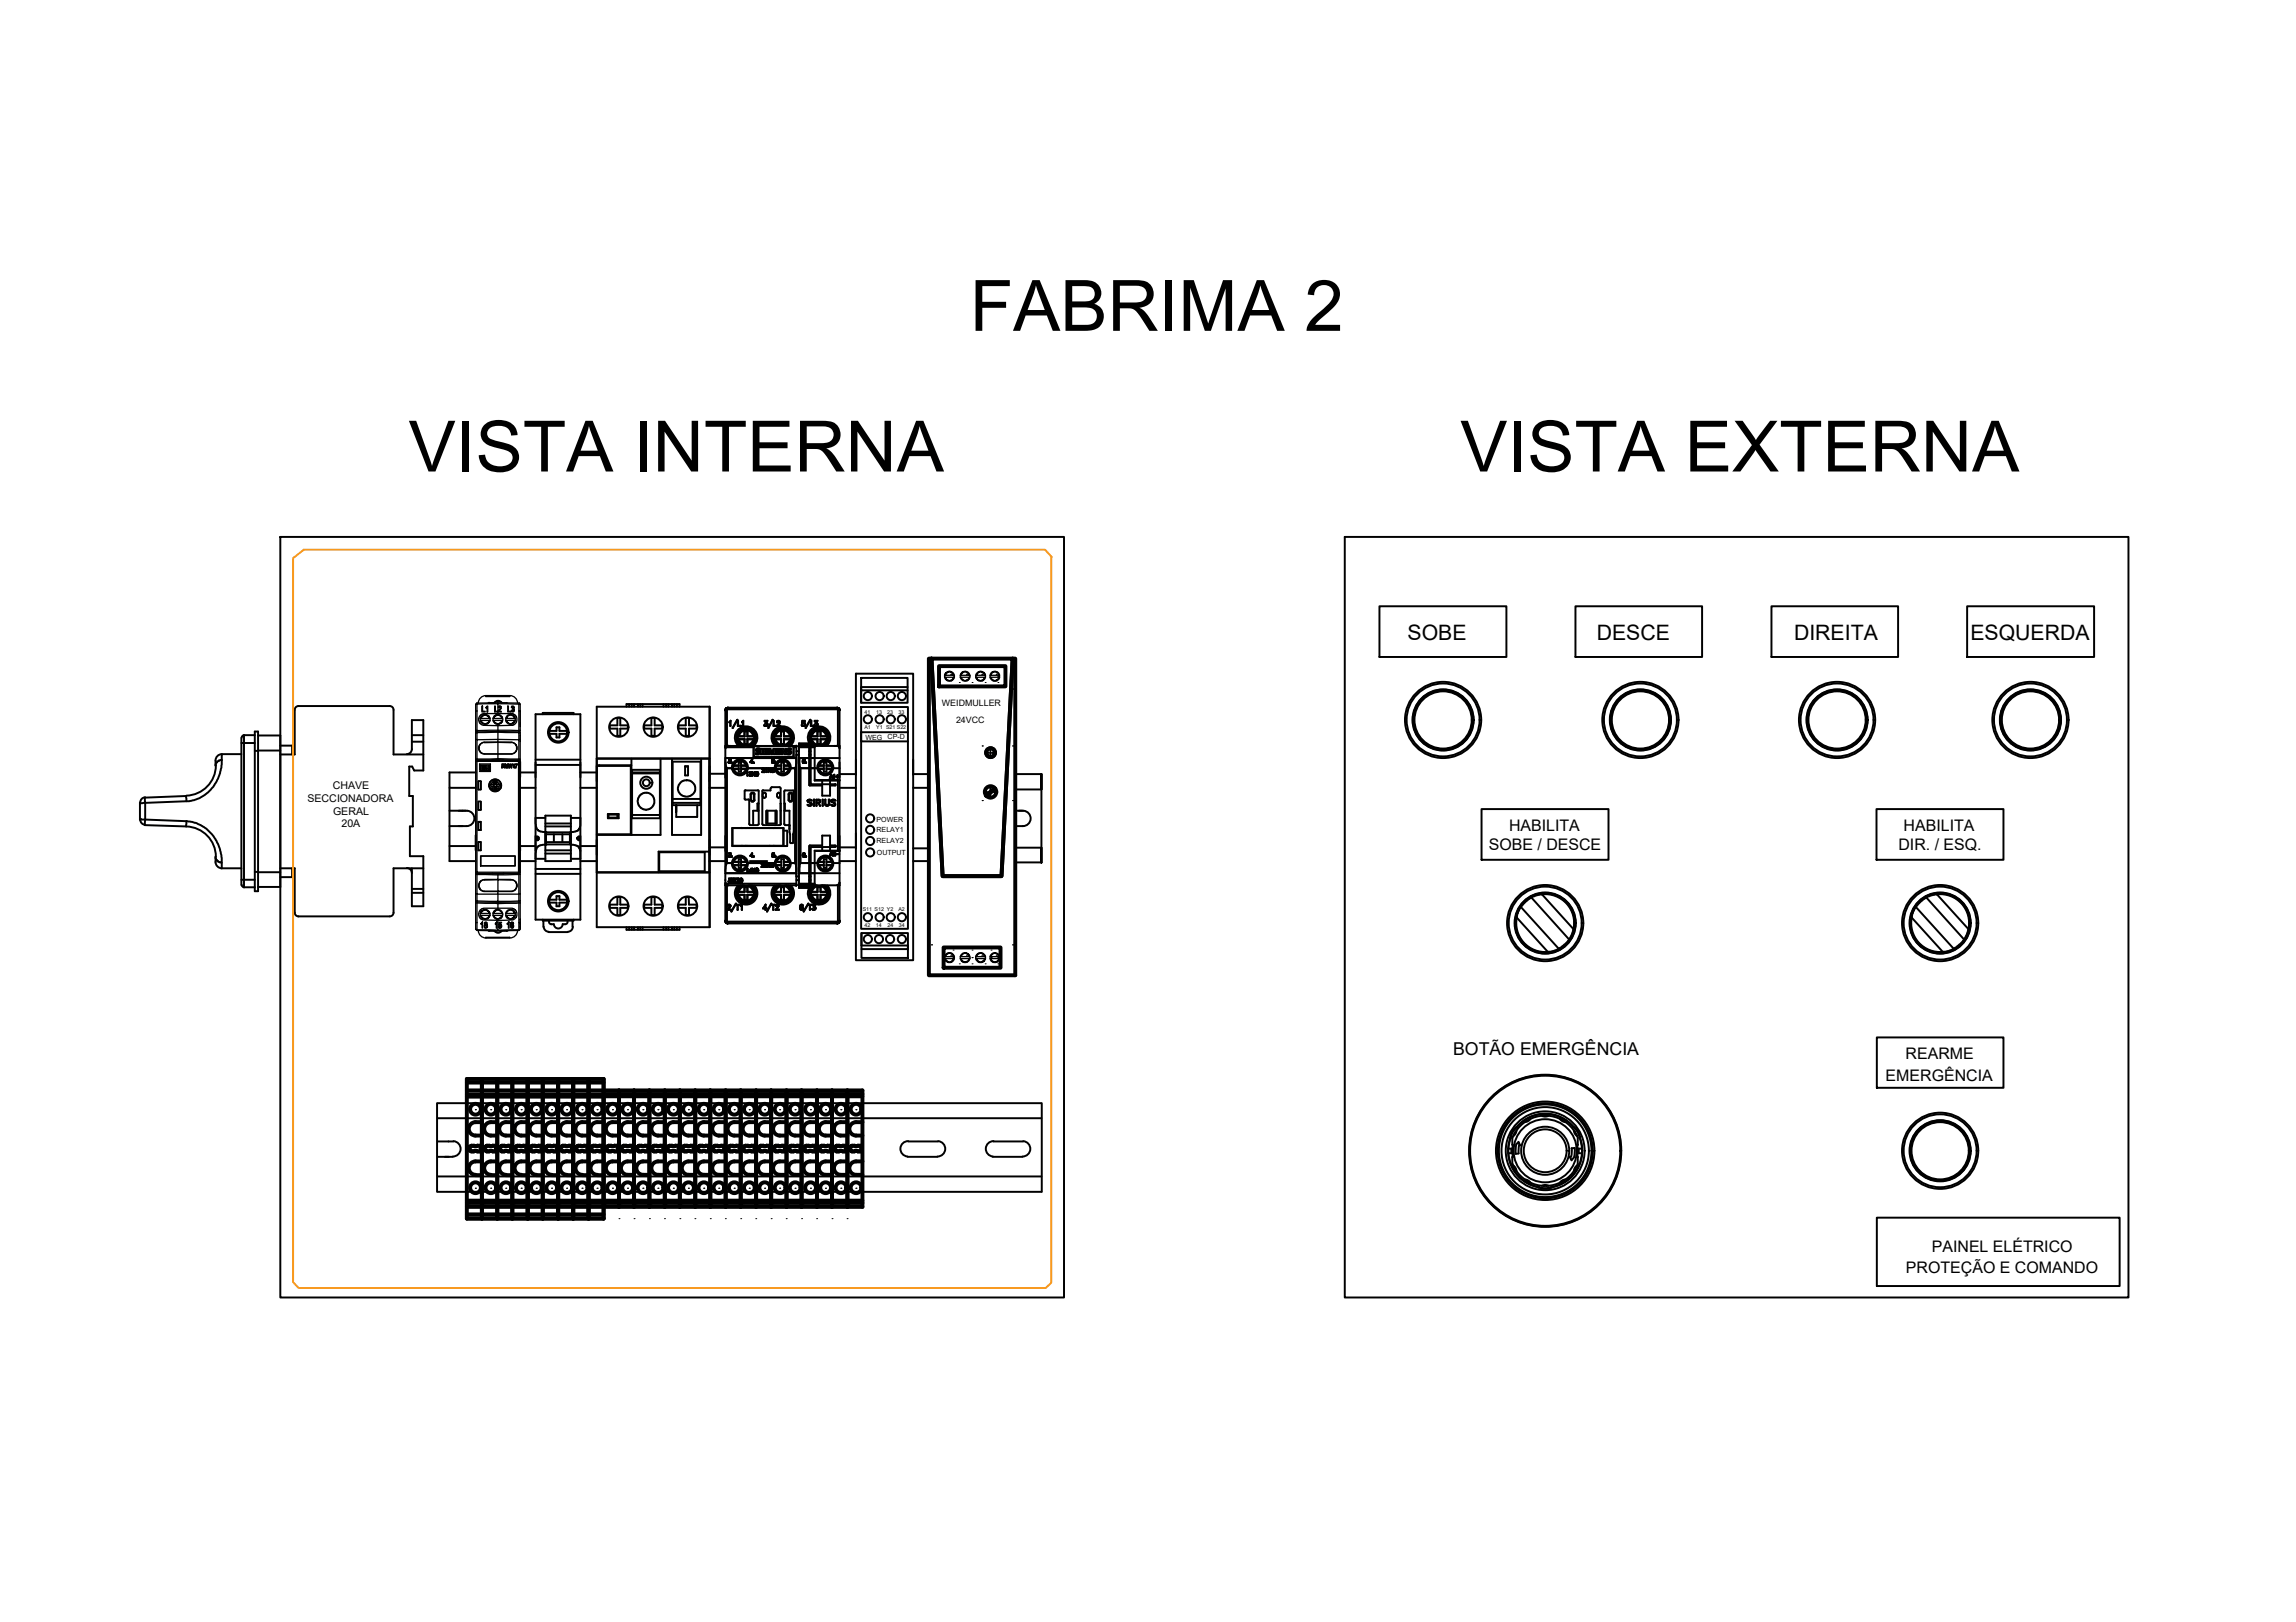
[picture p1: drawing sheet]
<svg xmlns="http://www.w3.org/2000/svg" width="297mm" height="210mm" viewBox="0 0 297 210" stroke-linecap="round" stroke-linejoin="round" font-family="sans-serif">
<defs><g id="words">
<g font-size="9.2">
<text x="125.5" y="42.8">FABRIMA 2</text>
<text x="52.9" y="61">VISTA INTERNA</text>
<text x="188.9" y="61">VISTA EXTERNA</text>
</g>
<g font-size="2.7">
<text x="182.1" y="82.8">SOBE</text>
<text x="206.6" y="82.9">DESCE</text>
<text x="232.1" y="82.9">DIREITA</text>
<text x="254.9" y="82.8">ESQUERDA</text>
</g>
<text font-size="2.3" x="188" y="136.6">BOTÃO EMERGÊNCIA</text>
<g font-size="2.1">
<text x="195.2" y="107.6">HABILITA</text>
<text x="246.3" y="107.6">HABILITA</text>
<text x="192.6" y="110">SOBE / DESCE</text>
<text x="245.6" y="110">DIR. / ESQ.</text>
<text x="246.5" y="137.1">REARME</text>
<text x="244" y="139.9">EMERGÊNCIA</text>
<text x="249.9" y="162">PAINEL ELÉTRICO</text>
<text x="246.6" y="164.8">PROTEÇÃO E COMANDO</text>
</g>
<g font-size="1.4">
<text x="39.8" y="103.8">SECCIONADORA</text>
<text x="43" y="102.1">CHAVE</text>
<text x="43.1" y="105.4">GERAL</text>
<text x="44.2" y="107.1">20A</text>
</g>
<g font-size="1.1">
<text x="121.9" y="91.3">WEIDMULLER</text>
<text x="123.7" y="93.6">24VCC</text>
</g>
<g font-size=".9">
<text x="112" y="95.7">WEG</text>
<text x="114.8" y="95.7">CP-D</text>
<text x="113.4" y="106.3">POWER</text>
<text x="113.4" y="107.7">RELAY1</text>
<text x="113.4" y="109.1">RELAY2</text>
<text x="113.4" y="110.7">OUTPUT</text>
</g>
<g font-size=".7">
<text x="111.8" y="92.4">41</text>
<text x="111.8" y="94.3">A1</text>
<text x="113.4" y="92.4">13</text>
<text x="113.4" y="94.3">Y1 S21 S22</text>
<text x="114.8" y="92.4">23</text>
<text x="116.2" y="92.4">33</text>
<text x="111.6" y="117.8">S11 S12 Y2</text>
<text x="111.8" y="119.9">42</text>
<text x="113.3" y="119.9">14</text>
<text x="114.8" y="119.9">24</text>
<text x="116.2" y="117.8">A2</text>
<text x="116.3" y="119.9">34</text>
</g>
</g></defs>
<!-- layer: 0 -->
<g fill="none" stroke="#000" stroke-width=".25">
<path d="M36.3 69.5h101.4v98.4h-101.4zM174 69.5h101.4v98.4h-101.4zM178.5 78.5h16.4v6.5h-16.4zM203.8 78.5h16.4v6.5h-16.4zM229.2 78.5h16.4v6.5h-16.4zM254.5 78.5h16.4v6.5h-16.4zM27.9 99.1a3.9 3.9 0 0 1-3.8 3.9M28.7 98.4h-.3a.81 .81 0 0 0-.5 .7v-.7M28.7 98.4a5.1 5.1 0 0 1-4.5 5.3l-5.4 .2v2.2M28.7 97.6a.83 .83 0 0 0-.8 .8M31.2 97.6h-2.5v.8M31.2 95.5v19"/>
<path d="M31.2 96.2h1.8M31.6 95.1l-.2 .1-.1 .3M33 94.7h.4v20.6h-.4zM33 95.1h-1.4v19.7h1.4M33 97.2h.4M33.4 95.2h2.9v19.6h-2.9M33.4 97.1h2.9M36.3 96.5h1.5v1.1M38.1 91.9v5.7h-1.8M38.6 91.4h11.8M38.6 91.4l-.4 .2-.1 .3M50.4 91.4l.4 .2 .1 .3"/>
<path d="M50.9 91.9v5.7h3.9M53.3 96.9a.66 .66 0 0 1-.7 .7M53.3 97v-3.8h1.5v6.5h-1.2l-.3-.5h-.4v3.8h.5v3.9h-.4v3.9h1.8v6.5h-1.5v-4.9M53.3 96h1.5M53.3 95.1h1.5M61.5 100h-3.3v2h3.3M67.3 100h2M67.3 98.6v2M69.3 92.4h5.8v26.6h-5.8zM69.3 99h5.8M69.3 98.3h5.8M70.2 92.4v-.1h4v.1"/>
<path d="M71 94.6h1v-.5h.4v.5h.9M71 95h1v.4h.4v-.4h.9M75.1 100h2.1M77.2 99.2v1.9M91.8 99.2v1.9M91.8 91.5v28.5M93.8 98.7v1.9M108.6 98.7v1.9M110.7 87.2h7.4v37.1h-7.4zM110.7 98.3v2M111.4 87.7h6v3.2h-6zM111.4 91.5h6.1v28.7h-6.1z"/>
<path d="M111.4 89.3v1.6M117.4 88.9h-6v.4h6M117.5 94.8h-6.1v1.1h6.1M118.1 98.3v2M18.1 106h.1M18.1 106l.7 .1M18.1 103.9v2.2M18.1 106.1a.66 .66 0 0 0 .7 .6M18.8 103.2a.66 .66 0 0 0-.7 .6M18.8 106.1l-.1 .7 5.4 .1v-.6M18.8 106.1l5.3 .2M24.1 107a3.9 3.9 0 0 1 3.8 3.9"/>
<path d="M24.1 106.3h.3a5.1 5.1 0 0 1 4.3 5.2l-.1 .1-.4-.1-.3-.4v-.2a1.14 1.14 0 0 0 .5 1.4l.3 .1M24.1 103.7v-.7l-5.4 .2 .1 .7-.7 .1M28.7 111.6v.8h2.5M31.2 113.8h1.8M31.3 114.5l.1 .3h.2M33 112.8h.4M33.4 112.9h2.9M36.3 112.4h1.8v5.7l.1 .2 .4 .3M37.8 112.4v1.1h-1.5M38.6 118.6h11.8M52.6 112.3a.66 .66 0 0 1 .7 .7M53.3 115.5h1.5"/>
<path d="M53.3 115h1.5M54.8 112.4h-3.9v5.7l-.2 .4-.3 .1M58.2 104.9h2.3a.99 .99 0 0 1 .9 1.1 .99 .99 0 0 1-1 .9h-2.2M58.2 102v9.4h3.3M58.2 109.5h3.3M61.5 108.1v1.9M67.3 108.1v1.9M67.3 111.4h2M67.3 102h2M67.3 109.5h2M69.3 113.1h5.8M69.3 112.5h5.8"/>
<path d="M69.4 108.5a.17 .17 0 0 1 .2-.2 .17 .17 0 0 1 .1 .2l-.2 .2M69.4 108.5v.2h.1M69.4 108.5h.1M69.5 108.7h.1M70.2 119v.1h4v-.1M70.3 119.1v.8M70.3 119.9a.66 .66 0 0 0 .7 .7M70.6 109.3h.1M70.6 107.7h.1M70.6 109.3l-.7 .1a.84 .84 0 0 0-.6 1v.7h1.3M70.6 105.8h-1.3v1a.91 .91 0 0 0 1.2 .9h.1M70.6 105.6h3.3v5.8h-3.3z"/>
<path d="M70.6 110.5h3.3M70.6 110h3.3M70.6 106.9h3.3M70.6 106.6h3.3M70.6 107.7h3.1v1.6h-3.1zM70.6 108h2.2M70.6 109h3.1M71 116.8h1v.5h.4v-.5h.9M71 116.4h1v-.4h.4v.4h.9M71.1 119.1a.32 .32 0 0 0 .2 .5M71.3 119.6h.3M71.7 119.6a.57 .57 0 0 0 .5 .6 .57 .57 0 0 0 .6-.6"/>
<path d="M71.7 108v1M72.8 108h.9M72.8 108v1M72.8 119.6h.3M73.4 119.1a.32 .32 0 0 1-.3 .5M73.9 109.3h.1M73.9 107.7h.1M73.9 109.3l.7 .1a.85 .85 0 0 1 .5 1.1v.6h-1.2M73.9 105.8h1.2v.4a1.61 1.61 0 0 1-.2 1.1l-.2 .2-.8 .2M74.1 119.1v.8M74.1 119.9a.66 .66 0 0 1-.6 .7M74.7 108.5l.2 .2"/>
<path d="M74.7 108.5h.1M74.7 108.5v-.1a.18 .18 0 0 1 .3-.1 .18 .18 0 0 1 0 .3l-.1 .1M74.9 108.7h.1M75.1 111.4h2.1M75.1 102h2.1M75.1 109.5h2.1M77.2 108.7v1.9M91.8 111.4h2M91.8 102h2M91.8 100.1h2M91.8 109.7h2M93.8 108.2v1.9"/>
<path d="M97 111.4h2.3M108.6 111.4h2.1M108.6 100.2h2.1M108.6 102h2.1M108.6 108.2v1.9M108.6 109.7h2.1M110.7 107.8v2M118.1 111.4h2.1M118.1 100.2h2.1M118.1 102h2.1M118.1 109.8h2.1M131.3 104.9h1.1a.99 .99 0 0 1 .9 1.1 .99 .99 0 0 1-1 .9"/>
<path d="M131.3 100.2h3.4v2h-3.4M131.3 111.6h3.4M131.3 106.9h1.1M134.7 102.2v-2v11.4v-1.9h-3.4M191.7 104.7h16.4v6.6h-16.4zM242.8 104.7h16.4v6.6h-16.4zM71 120.6h2.4M111.4 120.7h6.1v3.3h-6.1zM111.4 120.7v1.7h6.1v.4h-6.1M242.8 134.3h16.4v6.5h-16.4zM56.5 142.8v11.4M56.6 142.8h78.1"/>
<path d="M56.6 144.7h78.1M56.6 152.2h78.1M56.6 154.2h78.1M56.6 147.7h2.1M56.6 149.7h2M58.7 147.7a.99 .99 0 0 1 .9 1 .99 .99 0 0 1-1 1M117.4 149.7h3.9M117.5 147.7a.99 .99 0 0 0-1 .9 .99 .99 0 0 0 .9 1.1M117.5 147.7h3.9M121.4 147.7a.99 .99 0 0 1 .9 1 .99 .99 0 0 1-1 1M128.4 149.7h3.9M128.5 147.7h3.9"/>
<path d="M128.5 147.7a.99 .99 0 0 0-1 .9 .99 .99 0 0 0 1 1.1M132.4 147.7a.99 .99 0 0 1 .9 1 .99 .99 0 0 1-1 1M134.8 142.8v11.4M195.1 148.6h.5v.6h-.5M195.2 149.2a4.8 4.8 0 0 0 3.9 4.4M195.4 147.3a4.8 4.8 0 0 0 3.7 6.4M195.4 147.3l-.2 1v.9M195.5 148.6v.6M195.7 147.2v3.4M195.7 150.6l.2 .4M195.7 148.2l.1 .1v1.3M195.8 150.8l.3 .5 .1 .3"/>
<path d="M195.8 149.6l-.1 .1M195.8 151l.2 .4M195.9 146.8l-.2 .4M196 146.5l-.2 .3M196.1 151.4l.7 .9 .7 .5M196.2 146.3l-.2 .5-.2 .2M196.2 145.9h.1M196.2 145.8a2.14 2.14 0 0 0-.8 1.5M196.2 145.8a4.8 4.8 0 0 1 7.4 0M197.3 152.6l.5 .2 .2 .3M197.5 152.8l.3 .2M197.5 145.1l-.7 .5-.7 .9"/>
<path d="M197.8 144.9l-.3 .1M197.8 153l1.1 .4 .8 .1M198 144.8l-.4 .3-.3 .1M199.1 153.7a2.14 2.14 0 0 0 1.6 0M199.1 153.6l-.1 .1M199.1 153.6a2.05 2.05 0 0 0 1.6 0 4.7 4.7 0 0 0 3.7-6.3 4.7 4.7 0 0 1-3.7 6.4M199.5 153.4h.3h.5M199.5 144.4l.3 .1 .5-.1M199.7 144.4l-.8 .1-1.1 .4M199.7 153.5h.4M199.7 144.4h.4M200.1 144.4l.8 .1 1.1 .4"/>
<path d="M200.7 153.6v.1M201.8 144.8l.5 .3 .3 .1M202 153l-1.1 .4-.8 .1M202 144.9l.4 .1M202.3 145.1l1 .7 .7 1M202.4 152.8l-.4 .2M202.6 152.6l-.6 .2-.2 .3M203.5 145.9a4.7 4.7 0 0 0-7.2 0 2.05 2.05 0 0 0-.8 1.4M203.5 145.9a2.05 2.05 0 0 1 .9 1.4M203.6 145.8a2.14 2.14 0 0 1 .8 1.5M203.6 146.3l.2 .5 .3 .2M203.9 146.8l.2 .4"/>
<path d="M204 151l-.7 1-1 .8M204 148.3v1.3M204 149.6l.1 .1M204.1 150.8l-.4 .5-.1 .3M204.1 148.2l-.1 .1M204.1 147.2v3.4l-.2 .4M204.2 148.6v.6M204.6 148.6h-.4v.6h.4M242.8 157.6h31.4v8.8h-31.4z"/>
<circle cx="72.2" cy="94.8" r="1.33"/>
<circle cx="72.2" cy="94.8" r="1.16"/>
<circle cx="112.3" cy="90.1" r=".53"/>
<circle cx="112.3" cy="93.1" r=".53"/>
<circle cx="113.8" cy="90.1" r=".53"/>
<circle cx="113.8" cy="93.1" r=".53"/>
<circle cx="115.2" cy="90.1" r=".53"/>
<circle cx="115.2" cy="93.1" r=".53"/>
<circle cx="116.7" cy="90.1" r=".53"/>
<circle cx="116.7" cy="93.1" r=".53"/>
<circle cx="72.2" cy="116.6" r="1.33"/>
<circle cx="72.2" cy="116.6" r="1.16"/>
<circle cx="112.3" cy="118.7" r=".53"/>
<circle cx="112.6" cy="110.3" r=".53"/>
<circle cx="112.6" cy="108.8" r=".53"/>
<circle cx="112.6" cy="107.4" r=".53"/>
<circle cx="112.6" cy="105.9" r=".53"/>
<circle cx="113.8" cy="118.7" r=".53"/>
<circle cx="115.2" cy="118.7" r=".53"/>
<circle cx="116.7" cy="118.7" r=".53"/>
<circle cx="112.3" cy="121.5" r=".53"/>
<circle cx="113.7" cy="121.5" r=".53"/>
<circle cx="115.2" cy="121.5" r=".53"/>
<circle cx="116.7" cy="121.5" r=".53"/>
<circle cx="199.9" cy="148.9" r="9.8"/>
<circle cx="199.9" cy="148.9" r="9.7"/>
<circle cx="199.9" cy="148.9" r="6.2"/>
<circle cx="199.9" cy="148.9" r="5.7"/>
</g>
<!-- layer: 00_COMPONENTS_1 -->
<g fill="none" stroke="#000" stroke-width=".25">
<path d="M77.2 91.5h14.6v28.5h-14.6zM77.2 98.2h14.6v14.7h-14.6M77.2 99.1h4.4M77.2 99h4.5M77.2 98.1h14.6M77.5 99v.1M78.9 93.8v.5M78.9 94.3h1v.9h.4M80.2 92.9v1h1M80.3 92.9h-.4v1h-1M81.1 91.5v-.4h6.8v.4M81.2 94.3h-1v.9"/>
<path d="M81.2 93.8v.5M81.4 91.1v.4M81.6 99v9h-4.4M81.7 98.2v9.8M81.7 91.1v.4M81.8 99.6h3.6v6.3h-3.6zM81.8 100h3.6M82 91.1v.4M82.5 91.1v.4M82.8 91.1v.4M83.1 91.1v.4M85.5 98.2v9.8h-8.3"/>
<path d="M85.6 93.9h-.9v-1h-.2h-.2v1h-1v.2l.1 .2h.9v.9h.4v-.9h.9M85.6 93.8v.5M85.8 91.1v.4M86.2 91.1v.4M86.5 91.1v.4M86.9 98.2v9.8h3.8v-9.8M86.9 91.1v.4M87 98.6h3.6v5.6h-3.6zM87.2 91.1v.4M87.6 91.1v.4M87.8 94.3h.9v.9M87.8 93.8v.5"/>
<path d="M88.6 99.2h.4v1.1h-.4zM88.6 99.2h.4M88.7 92.9v1h-.9M88.7 92.9h.5M88.7 95.2h.5M89.1 92.9v1h1M90.1 94.3h-1v.9M90.1 93.8v.5M77.2 112.9h14.6M78.6 105.3h1.4v.6h-1.4zM78.7 105.4h1.2v.4h-1.2zM78.9 117v.5"/>
<path d="M78.9 117.5h1v.9h.4M79.9 116.1h.4M79.9 116.1v1h-1M80.2 116.1v1h1M81.1 120v.3h6.8v-.3M81.2 117.5h-1v.9M81.2 117v.5M81.4 120v.3M81.7 120v.3M81.8 105.5h3.6M81.8 100.1h3.6M82 120v.3"/>
<path d="M82.5 120v.3M82.8 120v.3M83.1 120v.3M83.3 117.5h1v.9h.2h.2v-.9h.9M84.3 116.1v1l-.9-.1v.5M84.3 116.1h.4M84.7 116.1v1h.9M85.3 110.3h5.9v2.4h-5.9zM85.6 117v.5M85.8 120v.3M86.2 120v.3M86.5 120v.3"/>
<path d="M86.9 120v.3M87 103.9h3.6M87 103.4h3.6M87.2 120v.3M87.6 120v.3M87.8 117.5h.9v.9M87.8 117v.5M88 101.3a1.09 1.09 0 0 1 1.9 .3 1.09 1.09 0 0 1-1.1 1.5h-.2a1.03 1.03 0 0 1-.8-.7 1.03 1.03 0 0 1 .2-1.1zM88.7 116.1v1h-.9M89.1 116.1v1h1M89.1 116.1h-.4M89.2 118.4h-.5"/>
<path d="M90.1 117.5h-1v.9M90.1 117v.5M90.2 104.2v1.5h-2.7v-1.5v.9M91.8 110.2h-6.6v2.7"/>
<circle cx="80.1" cy="94.1" r="1.25"/>
<circle cx="84.5" cy="94.1" r="1.25"/>
<circle cx="88.9" cy="94.1" r="1.25"/>
<circle cx="80.1" cy="117.3" r="1.25"/>
<circle cx="83.6" cy="103.7" r="1.08"/>
<circle cx="83.6" cy="101.3" r=".78"/>
<circle cx="83.6" cy="101.3" r=".44"/>
<circle cx="84.5" cy="117.3" r="1.25"/>
<circle cx="88.9" cy="117.3" r="1.25"/>
</g>
<!-- layer: 00_COMPONENTS -->
<g fill="none" stroke="#000" stroke-width=".25">
<path d="M186.5 89.3v.1M186.5 97v.1M186.8 89.3v.1M186.8 97v.1M212 89.3v.1M212 97v.1M212.4 89.3v.1M212.4 97v.1M237.5 89.3v.1M237.5 97v.1M237.8 89.3v.1M237.8 97v.1"/>
<path d="M262.5 89.3v.1M262.5 97v.1M262.8 89.3v.1M262.8 97v.1M196.1 118.7h.1M196.2 118.7l4.1 4.5M196.2 118.7a3.7 3.7 0 0 0 4.1 4.5M196.4 117.7h.1M196.7 117.3l-.3 .7-.2 .7M196.8 117.4l-.4 .7-.2 .6M196.8 117.4l4.9 5.4M196.8 117.2v.1"/>
<path d="M196.8 117.1h.1M197.5 116.4h.1M198 116.1h.1M198.1 116.1l-.6 .5-.7 .8M198.1 116h.1M198.1 116.1l4.9 5.5M198.1 116a3.9 3.9 0 0 1 5.6 2.9 3.9 3.9 0 0 1-4.4 4.4 3.9 3.9 0 0 1-2.8-5.6M199.5 115.8l-.8 .1-.6 .2M199.5 115.6v.2M199.5 115.8l4.1 4.4M199.5 115.7a3.7 3.7 0 0 1 4.1 4.5M203.7 119.8h.1"/>
<path d="M203.7 119.3h.1M203.7 119.6h.1M203.8 119.5h-.1h.1M247.2 118.7h.1M247.3 118.7l4.1 4.5M247.3 118.7a3.7 3.7 0 0 0 4.1 4.5M247.5 117.7h.1M247.8 117.3l-.3 .7-.2 .7M247.8 117.4l-.3 .7-.2 .6M247.8 117.4l5 5.4M247.9 117.2v.1M247.9 117.1h.1"/>
<path d="M248.6 116.4h.1M249.1 116.1h.1M249.2 116.1l-.6 .5-.8 .8M249.2 116h.1M249.2 116.1l4.9 5.5M249.2 116a3.9 3.9 0 0 1 5.6 2.9 3.9 3.9 0 0 1-4.4 4.4 3.9 3.9 0 0 1-2.8-5.6M250.6 115.8l-.8 .1-.6 .2M250.6 115.6v.2M250.6 115.8l4.1 4.4M250.6 115.7a3.7 3.7 0 0 1 4.1 4.5M254.7 119.8h.2M254.8 119.3h.1"/>
<path d="M254.8 119.6h.1M254.9 119.5h-.1h.1M200.3 123.2v.1M201.7 122.8l-.7 .3-.7 .1M201.7 122.7l.1 .1M203 121.6l-.5 .6-.8 .6M203 121.5v.2M203.6 120.2h.1l-.1 .4-.5 1M203.6 120.2l-.2 .6-.4 .8M251.4 123.2v.1M252.8 122.8l-.7 .3-.7 .1M252.8 122.7l.1 .1"/>
<path d="M254.1 121.6l-.5 .6-.8 .6M254.1 121.5v.2M254.7 120.2l-.2 .6-.4 .8M254.7 120.2h.1M254.8 120.2l-.3 .8-.3 .6M250.8 145v.2M250.8 152.7v.1M251.1 145v.2M251.1 152.7v.1"/>
<circle cx="186.7" cy="93.2" r="4.9"/>
<circle cx="186.7" cy="93.2" r="4.7"/>
<circle cx="186.7" cy="93.2" r="4"/>
<circle cx="186.7" cy="93.2" r="3.9"/>
<circle cx="186.7" cy="93.2" r="3.8"/>
<circle cx="186.7" cy="93.2" r="3.7"/>
<circle cx="212.2" cy="93.2" r="4.9"/>
<circle cx="212.2" cy="93.2" r="4.7"/>
<circle cx="212.2" cy="93.2" r="4"/>
<circle cx="212.2" cy="93.2" r="3.9"/>
<circle cx="212.2" cy="93.2" r="3.8"/>
<circle cx="212.2" cy="93.2" r="3.7"/>
<circle cx="237.7" cy="93.2" r="4.9"/>
<circle cx="237.7" cy="93.2" r="4.7"/>
<circle cx="237.7" cy="93.2" r="4"/>
<circle cx="237.7" cy="93.2" r="3.9"/>
<circle cx="237.7" cy="93.2" r="3.8"/>
<circle cx="237.7" cy="93.2" r="3.7"/>
<circle cx="262.7" cy="93.2" r="4.9"/>
<circle cx="262.7" cy="93.2" r="4.7"/>
<circle cx="262.7" cy="93.2" r="4"/>
<circle cx="262.7" cy="93.2" r="3.9"/>
<circle cx="262.7" cy="93.2" r="3.8"/>
<circle cx="262.7" cy="93.2" r="3.7"/>
<circle cx="199.9" cy="119.5" r="4.9"/>
<circle cx="199.9" cy="119.5" r="4.7"/>
<circle cx="199.9" cy="119.5" r="4"/>
<circle cx="199.9" cy="119.5" r="3.9"/>
<circle cx="199.9" cy="119.5" r="3.8"/>
<circle cx="251" cy="119.5" r="4.9"/>
<circle cx="251" cy="119.5" r="4.7"/>
<circle cx="251" cy="119.5" r="4"/>
<circle cx="251" cy="119.5" r="3.9"/>
<circle cx="251" cy="119.5" r="3.8"/>
<circle cx="251" cy="148.9" r="4.9"/>
<circle cx="251" cy="148.9" r="4.7"/>
<circle cx="251" cy="148.9" r="4"/>
<circle cx="251" cy="148.9" r="3.9"/>
<circle cx="251" cy="148.9" r="3.8"/>
<circle cx="251" cy="148.9" r="3.7"/>
</g>
<!-- layer: 3 -->
<path d="M196.5 149.3h-.4M196.5 148.2v1.1M196.5 148.2h.2l-.2-.4a1.72 1.72 0 0 0-.4 1.5M203.2 149.7h-.1l.2 .5 .3-.4M203.3 148.6v1.1M203.7 148.6h-.4M203.7 148.5l-.1 1.3" fill="none" stroke="#000" stroke-width=".25"/>
<!-- layer: 1 -->
<g fill="none" stroke="#000" stroke-width=".25">
<circle cx="199.9" cy="148.9" r="6.4"/>
<circle cx="199.9" cy="148.9" r="5.1"/>
<circle cx="199.9" cy="148.9" r="6"/>
<circle cx="199.9" cy="148.9" r="4.1"/>
<circle cx="199.9" cy="148.9" r="3.1"/>
<circle cx="199.9" cy="148.9" r="2.77"/>
</g>
<!-- layer: 0 -->
<g fill="none" stroke="#000" stroke-width=".17">
<path d="M61.5 98.5h.2v14.4h5.4v.1h-5.4v-.1h-.2M61.5 98.5v14.4M61.7 98.2h2.7v.1M61.7 95.7v-.9h2.4h.3v.9h2.7v2.5M61.7 94.7h2.7v.1M61.7 91.1h-.2v3.8M61.7 92v-.9h2.7v1.2l-2 .1-.3 .2-.1 .3-.1 .3 .1 .2a.73 .73 0 0 0 .7 .5h1.7M61.7 98.4h5.4v.1h-5.4zM61.7 98.2v.2h5.4M61.7 92v2.5M61.7 94.7v.1h-.2v3.7M61.7 91v.1"/>
<path d="M61.7 95.7h-.1M61.7 92h-.1M61.7 98.2h-.1M61.7 94.5h-.1M61.7 94.7l-.1 .2M61.7 98.4l-.1 .1M62 96.6v.4M62 96.7h.1M62 96.5h.1M62 96.8h.1M62 98.9h1.4v.1h-1.3v.5h.2v-.4h.1v.4h.1v-.4h.1v.5h-.6zM62 99.8h1.4v-.2h-.3v-.5h.3v.7h-1.4z"/>
<path d="M62 97.2h.1M62 96.4h.1M62 97.1v.1M62.1 93h.1M62.1 93.2h.1M62.2 93.2h1.1l-.2 .3-.2 .1a.52 .52 0 0 1-.7-.4zM62.3 92.7l.3-.1h.3l.3 .1 .1 .3h-1.1zM62.3 91.4h.1v.6h.4v.1h-.5zM62.7 99.1h.3v.3h-.2v.1h.2v.1h-.3zM62.7 96.1a.74 .74 0 0 0-.7 .7 .74 .74 0 0 0 .7 .8h3.6a.77 .77 0 0 0 .6-.9 .77 .77 0 0 0-.8-.7l-3.4 .1M62.8 99.2l.1 .1zM62.9 91.5l.2-.1v.7h-.1v-.6l-.1 .1z"/>
<path d="M62.9 90.1h3h-3zM62.9 90.1h3M62.9 90a.99 .99 0 0 0-1 1M63.2 99.2h.2v.3h-.2zM63.3 90.9h.6M63.3 90.9h-.1M63.3 93h.1M63.3 93.2h.1M63.7 98.4h.7M63.8 93h.1M63.8 93.2h.1M63.9 93.2h1v.1l-.2 .3-.4 .1-.3-.2z"/>
<path d="M63.9 90.9a.61 .61 0 0 1 1 0M64 92.7l.2-.1a.6 .6 0 0 1 .7 .4h-1zM64 91.4h.1v.6h.3v.1h-.4zM64 90.9a.53 .53 0 0 1 .9 0M64 90.9l.4-.2 .4 .2M64.4 98.2v-.6h-1.8l-.3-.1-.3-.3a.79 .79 0 0 1 .7-1.2h1.7v-.3h-2.7v2.5M64.4 94.7v-.2h-1.1h-1.6v.2M64.4 91.1v-.2l-2.7 .1-.1 .1M64.4 94.8h2.7v.9M64.4 94.7v.1M64.4 94.5h2.7v.2h-2.7zM64.4 92.3h1.9l.3 .3a.75 .75 0 0 1 .2 .8 .75 .75 0 0 1-.7 .5h-1.7"/>
<path d="M64.4 91.1h2.7v3.4M64.4 93.9v.6M64.4 98.3l.7 .1M64.5 91.5a.23 .23 0 0 1 .3-.1 .23 .23 0 0 1 0 .4l-.3 .2h.3v.1h-.4l.1-.1a.47 .47 0 0 0 .2-.5h-.1l-.1 .1zM64.9 90.9h.7M64.9 93h.1M64.9 93.2h.1M64.9 98.9h.4v.2h-.2l.2 .3h-.1l-.1-.3h-.1v.3h-.1zM65 98.9h.2v.1l-.2 .1zM65.3 98.9h.1l.2 .4v-.4h.1v.5v-.5l-.2 .5-.1-.5-.1 .5zM65.4 93.2h.1M65.4 93h.1"/>
<path d="M65.5 93.2h1.1l-.1 .2a.54 .54 0 0 1-.5 .3 .54 .54 0 0 1-.5-.5zM65.6 92.8a.55 .55 0 0 1 .6-.2 .55 .55 0 0 1 .4 .4h-1.1zM65.7 91.4h.1v.6h.3v.1h-.4zM65.8 98.9h.1v.4l.1-.4 .2 .3 .1-.3-.1 .5-.2-.5-.1 .5zM66 90a.99 .99 0 0 1 1 1M66.1 96.1a.74 .74 0 0 1 .8 .7 .74 .74 0 0 1-.7 .8h-1.8v-1.5h1.8M66.2 91.4l.3 .1-.1 .2a.22 .22 0 0 1 .1 .3 .22 .22 0 0 1-.3-.1 .14 .14 0 0 0 .2 .1 .14 .14 0 0 0 .1-.1 .14 .14 0 0 0-.1-.1l-.1-.1 .1-.1a.13 .13 0 0 0-.1-.2 .13 .13 0 0 0-.1 .1zM66.4 99l.1-.1v.5v-.5zM66.6 93.2h.1M66.6 93h.1M66.7 98.9h.2l-.2 .5v-.2l.2-.3zM66.7 97.3h.1"/>
<path d="M66.7 96.4h.1M66.8 96.4v.1M66.8 97.1v.1M66.8 96.6v.4M67.1 98.5h.2v14.4h-.2zM67.1 98.4l.2 .1M67.1 98.2h-2.7v.1M67.1 94.8l.2 .1v.8M67.1 91.1l.2 .1v.8M67.1 91l-2.7-.1v.2M67.1 98.2v.2M67.2 94.7l.1 .2"/>
<path d="M67.2 91l.1 .1M67.2 98.2h.1M67.2 94.5h.1M67.2 95.7h.1M67.2 92h.1M67.2 94.7v.1M67.2 91v.1M67.3 95.1v3.4M67.3 92v2.9M67.3 98.5v14.4M122.2 87.4h.1M122.2 87.6h.1"/>
<path d="M122.3 87.6h1a.54 .54 0 0 1-.5 .5 .54 .54 0 0 1-.5-.5zM122.4 87.2l.1-.1a.53 .53 0 0 1 .5-.1 .53 .53 0 0 1 .4 .4h-1.1zM123.4 87.4h.1M123.4 87.6h.1M124.2 87.4h.1M124.2 87.6h.1M124.3 87.6h1.1l-.1 .1a.53 .53 0 0 1-.5 .4 .53 .53 0 0 1-.5-.5zM124.4 87.2a.53 .53 0 0 1 .5-.2 .53 .53 0 0 1 .5 .4h-1.1zM125.4 87.4h.1M125.4 87.6h.1M126.2 87.4h.1M126.2 87.6h.1"/>
<path d="M126.3 87.6l1.1 .1a.55 .55 0 0 1-.6 .4 .55 .55 0 0 1-.5-.5zM126.4 87.1h.1a.53 .53 0 0 1 .5-.1 .53 .53 0 0 1 .4 .4h-1.1zM127.4 87.4h.1M127.4 87.6h.1M128.1 87.4h.1M128.1 87.6h.1M128.2 87.6h1l-.2 .3a.53 .53 0 0 1-.8-.3zM128.4 87h.1a.54 .54 0 0 1 .7 .4h-1zM129.2 87.4h.1M129.2 87.6h.1M61.5 112.9v3.7h.2M61.5 116.6v3.7h.2"/>
<path d="M61.6 113.1h.1M61.6 116.8l.1 .1v2.5M61.6 115.7h.1M61.6 119.4h.1M61.6 116.5l.1 .2M61.6 112.9l.1 .1M61.7 113.2v2.5h2.7v-.3l-1.9-.1a.78 .78 0 0 1-.6-.8 .78 .78 0 0 1 .8-.7h1.7v-.6M61.7 115.7v.9h1.6h1.1v-.9h2.7M61.7 116.7l2.7 .1v.1h-2.7zM61.7 113.2v-.2h5.4v.2M61.7 116.6v.1M61.9 101.1v1.1z"/>
<path d="M61.9 103.7v1.1zM61.9 107.4h.3zM61.9 107.4v-1v1M61.9 106.4h.3h-.3M61.9 109v1M61.9 104.8h.3h-.3M61.9 103.7h.3v1.1h-.3zM61.9 101.1h.3v1.1h-.3zM61.9 106.3h.3v1.2h-.3zM61.9 108.9h.3v1.2h-.3zM61.9 103.7h.3M61.9 101.1h.3"/>
<path d="M61.9 102.2h.3M61.9 109h.3v1h-.3zM61.9 109h.3M62 114.4v.4M62 114.9h.1M62 114.2v.1M62.1 115h.1M62.1 114.1h.1M62.1 118.2h.1M62.1 118.5h.1M62.2 109v1h-.3M62.2 104.8v-1.1v1.1"/>
<path d="M62.2 101.1v1.1zM62.2 110.8h4.5v1.3h-4.5zM62.2 106.4v1M62.2 118.5h1.1a.54 .54 0 0 1-.6 .4 .54 .54 0 0 1-.5-.4zM62.2 110.8h4.4v1.2h-4.4zM62.3 118h.1a.53 .53 0 0 1 .5-.2 .53 .53 0 0 1 .4 .4h-1.1zM62.4 119.3v.8v-.6l-.2 .1zM62.7 113.8a.74 .74 0 0 0-.7 .8 .74 .74 0 0 0 .7 .7l3.6 .1 .1-.1a.77 .77 0 0 0 .5-.9 .77 .77 0 0 0-.8-.6l-3.4 .1M62.7 119.4a.2 .2 0 0 1 .3 0 .2 .2 0 0 1-.1 .3 .22 .22 0 0 1 .1 .3 .22 .22 0 0 1-.3 0 .22 .22 0 0 1 .1-.3l-.1-.1zM62.8 119.4h.1M63.3 118.2h.1M63.3 118.5h.1"/>
<path d="M63.4 102h.3v.3M63.5 101.5v.3M63.7 113h.7M63.8 118.5h.1M63.8 118.2h.1M63.8 101.5h-.3l.4 .1v.1M63.9 118.5h1l-.1 .2a.54 .54 0 0 1-.9-.2zM63.9 101.8l.1-.1zM63.9 101.4v.2l.1-.1M63.9 101.7h.1M63.9 101.7v.1M63.9 101.7l-.4 .1h.3"/>
<path d="M63.9 102.1v.1M63.9 118h.1a.53 .53 0 0 1 .5-.2 .53 .53 0 0 1 .4 .4h-1zM63.9 101.1l.1 .3zM63.9 101.4l.1 .1v-.1M63.9 102.4h.1M63.9 101.1h.1M64 101.1h.2M64 102v.4zM64 101.1v.1M64 101.8l-.1 .4v-.3M64 102h.2M64 101.2h.2"/>
<path d="M64 102.4h.2M64 101.5l.1-.1 .1-.3v.4M64 101.8h.1M64 100.9l-.7 .8zM64 100.9a.74 .74 0 0 0-.7 .7 .74 .74 0 0 0 .6 .8M64 100.9a.74 .74 0 0 1 .8 .7 .74 .74 0 0 1-.6 .8M64.1 100.9l.7 .8M64.1 101.8h.1M64.1 101.8l.1 .4v-.3M64.2 101.1v.1v-.1M64.2 102v.4zM64.2 101.7v.1v-.1l-.1 .1"/>
<path d="M64.2 101.1h.1M64.2 102.4h.1M64.2 101.4v.2v-.1zM64.2 102.1v.1M64.2 101.6v.1M64.2 119.3l.1 .8h-.1v-.6l-.1 .1zM64.2 101.7l.3 .1M64.2 101.8h.3M64.2 101.5h.3M64.4 113.1v.1h-2.7M64.4 116.6v.2M64.4 117.5l-2 .1a.76 .76 0 0 0-.5 .8 .76 .76 0 0 0 .8 .7h1.7v1.3l-2.7-.1v-.9"/>
<path d="M64.4 113.1v.1h2.7M64.4 116.6v.2l2.7-.1v.2h-2.7v-.1M64.4 117.5h1.9l.2 .2a.74 .74 0 0 1 .4 .8 .74 .74 0 0 1-.8 .6h-1.7M64.4 116.9v.6M64.5 101.5l-.3 .1M64.6 101.5v.3M64.6 119.4h.3h-.3v.2a.24 .24 0 0 1 .3 .3 .24 .24 0 0 1-.3 .2l-.1-.1 .1-.1a.14 .14 0 0 0 .2 .1 .15 .15 0 0 0 0-.3h-.3zM64.7 102h.1M64.7 102h-.3v.3M64.8 101.4h.1M64.8 101.9h.1M64.8 101.8h.1"/>
<path d="M64.9 118.5h.1M64.9 118.2h.1M65.1 113l-.7 .1M65.4 118.5h.1M65.4 118.2h.1M65.5 118.5h1.1l-.2 .3a.51 .51 0 0 1-.9-.3zM65.6 118a.54 .54 0 0 1 .6-.2 .54 .54 0 0 1 .4 .4h-1.1zM65.8 119.3h.1v.8h-.1v-.6l-.2 .1zM66.1 119.4l.1-.1 .2 .1v.1a.15 .15 0 0 0-.3 0 .15 .15 0 0 0 0 .2 .23 .23 0 0 1 .4 .1 .23 .23 0 0 1-.3 .3 .52 .52 0 0 1-.1-.7zM66.1 113.9l-1.7-.1v1.5h1.7M66.1 113.8a.74 .74 0 0 1 .8 .8 .74 .74 0 0 1-.8 .7M66.2 119.4h.1"/>
<path d="M66.6 118.5h.1M66.6 118.2h.1M66.7 115h.1M66.7 114.2h.1M66.8 114.2v.1M66.8 114.9v.1M66.8 114.4v.4M66.9 114.5v.1M67.1 115.7v.9h-2.7M67.1 116.9v3.4l-2.7 .1M67.1 113.2v2.5M67.2 116.6v.1"/>
<path d="M67.3 112.9l-.2 .1M67.3 112.9h.1M67.3 112.9v3.7h-.2M67.3 116.5l-.1 .2M67.3 116.6v.3M67.3 119.4v.8l-.2 .1M67.3 116.9v2.5M67.3 119.4v.1M67.3 119.6v.3M67.3 115.7h-.1M67.3 119.4h-.1M67.3 113.1h-.1"/>
<path d="M67.3 116.8l-.1 .1M61.6 120.2l.1 .2M61.7 120.3v.1l2.7 .1v-.1M61.9 120.4a.99 .99 0 0 0 1 1M62.9 121.3h3zM62.9 121.3h3M63.2 120.5h.1M63.3 120.5h.6M63.9 120.5a.61 .61 0 0 0 1 0M64 120.4a.53 .53 0 0 0 .9 0M64 120.5l.4 .2 .4-.2M64.4 120.4v.1l2.7-.1"/>
<path d="M64.9 120.5h.7M65.7 120.5h-.1M67 120.4a.99 .99 0 0 1-1 1M67.2 120.3v.1M67.3 120.2l-.1 .2M122.2 123.8h.1M122.2 124.1h.1M122.3 124.1h1.1h-.1a.56 .56 0 0 1-.5 .4 .56 .56 0 0 1-.5-.4zM122.5 123.5a.58 .58 0 0 1 .9 .3h-1.1zM123.4 123.8h.1M123.4 124.1h.1M124.2 123.8h.1"/>
<path d="M124.2 124.1h.1M124.3 124.1h1.1a.54 .54 0 0 1-.6 .4 .54 .54 0 0 1-.5-.4zM124.4 123.6l.1-.1a.5 .5 0 0 1 .5-.1 .5 .5 0 0 1 .4 .4h-1.1zM125.4 123.8h.1M125.4 124.1h.1M126.2 123.8h.1M126.2 124.1h.1M126.3 124.1h1.1a.56 .56 0 0 1-.6 .4 .56 .56 0 0 1-.5-.4zM126.4 123.5a.6 .6 0 0 1 1 .3h-1.1zM127.4 123.8h.1M127.4 124.1h.1M128.1 123.8h.1"/>
<path d="M128.1 124.1h.1M128.2 124.1h1l-.1 .2a.57 .57 0 0 1-.9-.2zM128.3 123.6v-.1a.54 .54 0 0 1 .9 .3h-1zM129.2 123.8h.1M129.2 124.1h.1"/>
<circle cx="62.8" cy="93.1" r=".63"/>
<circle cx="64.4" cy="93.1" r=".64"/>
<circle cx="66" cy="93.1" r=".64"/>
<circle cx="122.8" cy="87.5" r=".62"/>
<circle cx="124.9" cy="87.5" r=".63"/>
<circle cx="126.9" cy="87.5" r=".64"/>
<circle cx="128.7" cy="87.5" r=".64"/>
<circle cx="62.8" cy="118.3" r=".63"/>
<circle cx="62.9" cy="119.5" r=".12"/>
<circle cx="62.9" cy="119.9" r=".14"/>
<circle cx="64.1" cy="101.6" r=".83"/>
<circle cx="64.1" cy="101.6" r=".78"/>
<circle cx="64.4" cy="118.3" r=".63"/>
<circle cx="66" cy="118.3" r=".63"/>
<circle cx="66.2" cy="119.8" r=".14"/>
<circle cx="122.8" cy="123.9" r=".62"/>
<circle cx="124.9" cy="123.9" r=".63"/>
<circle cx="126.9" cy="123.9" r=".62"/>
<circle cx="128.7" cy="123.9" r=".64"/>
</g>
<g fill="#000" stroke="#000" stroke-width=".13">
<path d="M61.5 98.5h.1v.1zM61.7 98.4l.1-.1v.1zM63.2 90.9h.1v.1zM63.7 98.4v-.1v.1zM63.7 98.4l.1-.1v.1zM63.9 90.9h.1v.1zM65 98.4l.1-.1v.1zM65.1 98.4l.1-.1v.1zM65.5 90.9h.1v.1zM67.3 93.8v-.1v.1zM67.3 95.9v.1zM67.3 95.1v.1z"/>
<path d="M67.3 93.6v-.1v.1zM67.3 92v.1zM61.5 112.9l.1-.1v.1zM61.7 113h.1v.1zM62 114.9h.1zM63.7 102.2v.1zM63.7 113v.1zM63.9 101.1h.1zM64 100.9h.1zM64.2 101.4v.1zM64.4 102.3l.1-.1v.1zM64.4 102h.1z"/>
<path d="M64.8 101.7v.1zM65.1 113h.1v.1zM66.8 114.7h.1zM67.3 119v-.1v.1zM67.3 119.4v.1zM67.3 119.5v-.1v.1zM67.3 119.9v-.1v.1zM67.3 120v-.1v.1zM67.3 119.6v-.1v.1zM67.3 120.1v.1zM67.3 120v.1z"/>
</g>
<!-- layer: 10000_FRONT -->
<g fill="none" stroke="#000" stroke-width=".25">
<path d="M93.8 98.3l.2 1.1h.7a1.04 1.04 0 0 0 1 .9 1.04 1.04 0 0 0 1.1-.9h3.4M93.8 98.1h9.2M93.9 91.8l-.1 5M93.9 96.7v.2M93.9 91.8v.1M94 96.6l-.1 .1h3.6M94 91.7l-.1 .1M94 91.7l.1 .1M94 91.7h.1M94 91.7l14.4-.1 .2 .2M94.1 96.5h8.9v18.1h-8.9M94.1 91.8v4.7"/>
<path d="M94.1 99.4v12.3M94.1 96.5l-.1 .1M94.1 91.8h14.3M94.1 91.6l-.1 .1M94.1 96.5h-.3v18.1h.3M94.1 91.6h14.2M94.2 96.5l-.2 .1M94.2 91.6l-.2 .1M94.3 98.5h.2v.1M94.5 98.3l-.2 .2 .2-.2M94.5 98.3h-.2h.3l-.2 .1 .2 .1v.2h-.3h-.1h.1M94.5 98.7h-.1"/>
<path d="M94.5 98.7h.1M94.5 98.6h.1M94.5 93.3v.7v-.6h-.2zM94.6 98.7h.1M94.7 99.4a1.04 1.04 0 0 1 1-1.1 1.04 1.04 0 0 1 1.1 1.1M94.8 99.1v.4M94.9 99.5h.7M94.9 99.5a.87 .87 0 0 0 .8 .7 .87 .87 0 0 0 .9-.7M94.9 99.1a.87 .87 0 0 1 .8-.7 .87 .87 0 0 1 .9 .7M94.9 99.1h-.1h.8M94.9 99.5a.83 .83 0 0 0 .8 .6 .83 .83 0 0 0 .8-.6M94.9 99a.83 .83 0 0 1 .8-.5 .83 .83 0 0 1 .8 .5"/>
<path d="M95.4 93.1l-.6 1.1zM95.4 95.3v.3h.9M95.4 93.3l.1 .6 .4 .1h-.5zM95.4 95.6l.9 .1M95.5 95.3a1.08 1.08 0 0 1 1-.9 1.08 1.08 0 0 1 1.1 .9M95.5 95.6a1.08 1.08 0 0 0 .8 .9M95.5 96.5a1.46 1.46 0 0 1 0-2.1 1.46 1.46 0 0 1 2.1 0 1.46 1.46 0 0 1 0 2.1M95.6 98.7h.3v1.2h-.3zM95.6 99.5h-.7M95.6 99l-.7 .1M95.6 95.7a.95 .95 0 0 0 .9 .7 .95 .95 0 0 0 1-.7M95.6 95.3a.95 .95 0 0 1 .9-.8 .95 .95 0 0 1 1 .8"/>
<path d="M95.8 96.5a1.29 1.29 0 0 1-.2-1.9 1.29 1.29 0 0 1 1.9 0 1.29 1.29 0 0 1-.2 1.9M95.9 99.5h.7M95.9 99l.6 .1M96.1 96.5a1.16 1.16 0 0 1-.5-1.8 1.16 1.16 0 0 1 1.8 0 1.16 1.16 0 0 1-.4 1.8M96.1 93.3l.1 .7-.1-.6-.1 .1zM96.3 95.3h.1M96.3 95.3h-.9h.9M96.3 95.7v.6h.4v-.6M96.3 95.3v-.6h.4v.6M96.3 95.6v.1M96.3 94.7v.6M96.3 95.6v.7"/>
<path d="M96.5 99.1h-.6M96.6 99.5h-.7M96.6 99.1v.4M96.7 95.6v.1M96.7 95.6h.9M96.7 100v.4v-.5l-.1 .1h.1M96.7 94.7v.6M96.7 95.6v.7M96.7 95.7l.9-.1a1.08 1.08 0 0 1-.8 .9M96.7 95.3h.9h-.9M96.7 95.3h.1M97.3 98.4v.2h-.2"/>
<path d="M97.3 98.3v.3l.1 .1h-.1h-.2zM97.4 98.7h.1zM97.5 96.5v1.5h5.2v-1.5M97.5 96.6v1.3M97.6 97.9h.1M97.6 97.9h5M97.6 96.6h5M97.6 96.5v.1M97.6 95.3v.3M97.6 99.9v.5l-.2-.4M97.8 97.5v.1M97.8 97.6h.3"/>
<path d="M97.8 97.5h.2M97.8 97v.2l.3 .2M97.8 100h.2l.1 .1-.1 .2h-.2l-.1-.1zM97.8 99.9l.3 .1v.2l-.1 .2-.2-.1zM97.9 96.8l.4 .1M98 96.9l-.2 .1M98 97.1h.1M98 97h.3M98 97.1l.2 .1M98.1 97.3l.1 .1M98.2 97.4l-.2 .1M98.2 97.2l.1 .2"/>
<path d="M98.3 96.9v.1M98.3 97.5l-.2 .1M98.4 96.9h.2v.7h-.2zM98.7 99.9l.2-.3-.1-.1h-.1l-.1 .1 .1-.1 .2 .1-.3 .3h.3M98.8 96.9h.5v.1h-.3v.2h.3v.1h-.3v.2h.3v.1h-.5zM99.1 99.5l.1 .4v-.4l-.2 .1 .1-.1M99.2 93.4h-.3v-.1h.4l-.3 .3h.2l.1 .2-.1 .1-.3-.1v.2l.4-.1v-.2l-.2-.2M99.4 99.5l.3 .3v-.3v.4l-.3-.4v.4zM99.4 96.9h.3l.2 .4 .2-.4h.2v.7h-.2v-.5l-.2 .5h-.1l-.2-.5v.5h-.2zM99.9 99.5h.2h-.2v.3v.1l-.1-.1 .1-.3M99.9 98.5h.2l.1 .1M99.9 98.7h.1"/>
<path d="M99.9 98.3v.2v-.2M99.9 98.3h.2h-.1l-.1 .1M99.9 99.9h.2v-.1l-.1 .1M99.9 93.1l-.5 1.1zM100 98.7h.1M100 98.4h-.1h.1M100.1 98.4h.1M100.1 93.3v.6l.3 .1h-.3zM100.1 98.7h.1M100.1 98.4l.1 .3h-.3M100.2 95.3v.3M100.2 98.6h.1"/>
<path d="M100.2 95.3a1.08 1.08 0 0 1 1.1-.9 1.08 1.08 0 0 1 1 .9M100.2 95.6a1.08 1.08 0 0 0 .8 .9M100.2 99.4a1.04 1.04 0 0 1 1.1-1.1 1.04 1.04 0 0 1 1 1.1M100.2 99.4a1.04 1.04 0 0 0 1.1 .9 1.04 1.04 0 0 0 1-.9h.6M100.2 96.5a1.46 1.46 0 0 1 0-2.1 1.46 1.46 0 0 1 2.1 0 1.46 1.46 0 0 1 0 2.1M100.3 98.7h.1zM100.3 95.7a.95 .95 0 0 0 1 .7 .95 .95 0 0 0 .9-.7M100.3 95.3a.95 .95 0 0 1 1-.8 .95 .95 0 0 1 .9 .8M100.4 99.5h.7M100.4 99.1v.4M100.4 99.5a.87 .87 0 0 0 .9 .7 .87 .87 0 0 0 .8-.7M100.4 99.1a.87 .87 0 0 1 .9-.7 .87 .87 0 0 1 .8 .7"/>
<path d="M100.4 96.9h.6v.1h-.3v.2h.3v.1h-.3v.2h.3v.1h-.6zM100.5 99.5a.83 .83 0 0 0 .8 .6 .83 .83 0 0 0 .8-.6M100.5 99a.83 .83 0 0 1 .8-.5 .83 .83 0 0 1 .8 .5M100.5 93.4l.3-.1 .1 .1-.3 .5 .4 .1h-.5l.4-.5-.1-.1h-.2l-.1 .1zM100.5 96.5a1.29 1.29 0 0 1-.2-1.9 1.29 1.29 0 0 1 1.9 0 1.29 1.29 0 0 1-.2 1.9M100.8 96.5a1.16 1.16 0 0 1-.5-1.8 1.16 1.16 0 0 1 1.9 0 1.16 1.16 0 0 1-.5 1.8M101 95.3h-.9h.9v-.6h.4v.6h.9h-.9M101 95.7l-.9-.1h.9v.7h.4v-.7h.9l-.9 .1M101.1 96.9h.2l.3 .4v-.4h.1v.7h-.2l-.3-.4v.4h-.1zM101.1 98.7h.3v1.2h-.3zM101.1 99h-.7v.1h.7M101.4 99.5h.7"/>
<path d="M101.4 99l.7 .1M101.9 97.6h.3M101.9 97v.2M101.9 97.2l.3 .2M102 96.8l.3 .1M102 97.1h.1M102 96.9l-.1 .1M102.1 97.1h.1M102.1 97h.2M102.1 97.5h-.2l-.1 .1M102.1 99.5h-.7M102.1 97.1l.1 .1"/>
<path d="M102.1 99.1h-.7M102.1 97.3l.1 .1M102.1 97.5h.1M102.2 99.1v.4M102.2 97.4v.1M102.2 97.2l.1 .1M102.3 96.9v.1M102.3 95.6a1.08 1.08 0 0 1-.8 .9M102.4 97.5l-.2 .1M102.4 97.3v.1M102.4 95.3v.3M102.6 96.5v1.4"/>
<path d="M102.6 97.9h.1M102.7 96.7h.3M102.9 99.4v12.3M103 98.3v.8l-.1 .3M103 97.7h.4M103 97.2h.4M103.4 96.5h1.3M103.4 98.3h.1M103.4 98.1h1.3M103.4 96.7h1.3M103.4 96.6h1.3M103.4 96.4h1.3"/>
<path d="M103.4 96.3h1.3M103.4 98.3v.8l.2 .3M103.4 98.3v14.5M103.6 99.4v12.3M103.6 99.4h1.1M103.8 93.3h.3v.1h-.3v.1h.3l.1 .2-.1 .3h-.3l-.1-.2 .3 .1 .1-.1-.1-.2h-.3zM103.8 98.5l.1 .2h.2v-.2h-.2M103.9 98.4l-.1 .1 .1-.1M103.9 98.7h.1M103.9 98.5h.1M103.9 98.3h.1M103.9 98.7l.1-.2 .1 .1-.1 .1h-.1"/>
<path d="M103.9 98.3v.2M103.9 98.3h.2M104 98.3h-.1h.1M104 98.3h.1M104.1 98.3h.1M104.1 98.3v.1M104.2 98.7h.1zM104.7 98.1v3.5M104.7 96.4v1.7M104.7 96.4v-.2h-1.3v18.7h1.3v-5.4M104.7 97.7h.2M104.7 97.2h.2"/>
<path d="M104.7 96.2a1.46 1.46 0 0 1 .4-2 1.46 1.46 0 0 1 2 .3 1.46 1.46 0 0 1-.1 2M104.7 96.2l.2 .3M104.8 93.1l-.6 1.1zM104.8 95.3h1M104.9 95.3v.3h.9M104.9 98.1v-1.6h3.4l.3 .2v15M104.9 98.1l.1 3.3M104.9 99.4h.8M104.9 93.3h.1v.6l.3 .1h-.4zM104.9 95.6l.8 .1M104.9 98.1h3.7M104.9 96.7h.5"/>
<path d="M104.9 96.6h.5M104.9 95.3a1.08 1.08 0 0 1 1.1-.9 1.08 1.08 0 0 1 1 .9M104.9 95.6a1.08 1.08 0 0 0 .8 .9M105 95.7a.95 .95 0 0 0 1 .7 .95 .95 0 0 0 .9-.7M105 95.3a.95 .95 0 0 1 1-.8 .95 .95 0 0 1 .9 .8M105.2 96.5a1.29 1.29 0 0 1-.2-1.9 1.29 1.29 0 0 1 1.9 0 1.29 1.29 0 0 1-.2 1.9M105.4 96.5v4.5h3.2M105.5 96.5a1.16 1.16 0 0 1-.5-1.8 1.16 1.16 0 0 1 1.9 0 1.16 1.16 0 0 1-.5 1.8M105.7 93.4h-.3v-.1h.4l-.3 .3h.1l.1 .2-.1 .1-.2-.1v.2l.4-.1v-.2l-.2-.2M105.7 95.3v-.6h.5v.6h.8h-.8M105.7 95.3h.1M105.7 95.3h-.8"/>
<path d="M105.8 94.7v.6M105.8 95.6v.7M105.8 95.6l-.1 .1M105.9 99.5h.7M105.9 99.1v.4M105.9 99.5a.87 .87 0 0 0 .9 .7 .87 .87 0 0 0 .8-.7M105.9 99.1a.87 .87 0 0 1 .9-.7 .87 .87 0 0 1 .8 .7M106 99.5a.83 .83 0 0 0 .8 .6 .83 .83 0 0 0 .8-.6M106 99a.83 .83 0 0 1 .8-.5 .83 .83 0 0 1 .8 .5M106.6 98.7h.3v1.2h-.3zM106.6 99h-.7v.1h.7M106.9 99.5h.7"/>
<path d="M106.9 99l.7 .1M107 95.6l-.8 .1M107 95.6a1.08 1.08 0 0 1-.8 .9M107 95.6h-.8v.7h-.5v-.6M107.1 95.3v.3M107.6 99.5h-.7M107.6 99.1h-.7M107.7 99.1v.4M107.8 99.4h.8M108.3 96.5l.2 .1M108.3 91.6l.2 .1M108.3 96.5h.3"/>
<path d="M108.4 91.8v4.7M108.5 91.7l-.1 .1M108.6 91.8v5M108.6 91.8v.1M93.8 114.3v4.9l.2 .2M93.8 113h9.2M93.9 119.1v.1M93.9 114.2v.1M93.9 119.3h.1M93.9 119.4h.1M94 119.4l.1 .1h14.3l.1-.1M94 119.3l.2 .1"/>
<path d="M94.1 114.6v4.7M94.1 119.3h14.3M94.1 119.3l-.1 .1M94.1 117.2l.2-.1h.2v.2l-.3 .4h.4h-.5l.4-.4-.1-.2zM94.3 110.4h.3l-.2 .2 .2 .1-.1 .2-.3-.1h.3v-.1l-.2-.1 .2-.2M94.4 113.9l.2-.2h-.3h.2l-.2 .2h.3v.2l-.3 .1-.1-.1h.3v-.2h-.1M94.6 113.7h.3v.1v-.1h-.2v.5zM94.6 110.8l.1 .1zM94.7 113.9l.2-.1-.1 .1 .1 .3zM94.7 111.7h-.7l-.2 1.1M94.8 107.2v2.2h6.5v-2.2M94.8 111.5v.4"/>
<path d="M94.9 111.9a.87 .87 0 0 0 .8 .7 .87 .87 0 0 0 .9-.7M94.9 111.5a.87 .87 0 0 1 .8-.6 .87 .87 0 0 1 .9 .6M94.9 112a.83 .83 0 0 0 .8 .6 .83 .83 0 0 0 .8-.6M94.9 111.5a.83 .83 0 0 1 .8-.6 .83 .83 0 0 1 .8 .6M95 113.7h.3h-.1v.5l-.1-.5zM95.2 116.9l-.6 1.1zM95.2 117.1h.5h-.3v.6v-.6zM95.4 113.8l.1-.1 .2 .1-.4 .4h.4l-.3-.1 .2-.3-.1-.1zM95.4 115.4v.4h.9v.6M95.5 115.8a1.08 1.08 0 0 0 1 .9 1.08 1.08 0 0 0 1.1-.9M95.5 114.6a1.46 1.46 0 0 0 0 2 1.46 1.46 0 0 0 2.1 0 1.46 1.46 0 0 0 0-2M95.6 111.2h.3v1.1h-.3z"/>
<path d="M95.6 111.9h-.8l.8 .1M95.6 111.5l-.8 .1h.8M95.6 115.8a.95 .95 0 0 0 .9 .8 .95 .95 0 0 0 1-.8M95.6 115.4a.95 .95 0 0 1 .9-.7 .95 .95 0 0 1 1 .7M95.7 113.9v.1v-.1M95.7 113.9v-.1l.2-.1 .1 .1v.1M95.7 114l.2 .1 .1-.1v.1l-.1 .1zM95.7 113.9l.1-.2h.2v.2M95.8 114.6a1.29 1.29 0 0 0-.2 1.9 1.29 1.29 0 0 0 1.9 0 1.29 1.29 0 0 0-.2-1.9M95.8 117.2l.2-.1v.6v-.5zM95.9 111.9h.7l-.7 .1M95.9 111.5h.6"/>
<path d="M95.9 109.5h.1M95.9 107.1h.1M96 109.4v.1M96 113.9v.1v-.1M96 114.5a1.16 1.16 0 0 0-.4 1.8 1.16 1.16 0 0 0 1.8 0 1.16 1.16 0 0 0-.4-1.8M96.2 114.6a1.08 1.08 0 0 0-.7 .8M96.3 115.8v.6h.4v-.6M96.3 115.4v-.6h.4v.6M96.3 103.4l.1 .1M96.3 114.8v.6h-.9M96.4 103.5h.4M96.4 102.3h1.6"/>
<path d="M96.4 102.2l-.1 .2v1M96.5 109.4v.1M96.5 111.5l-.6 .1M96.6 111.5v.4M96.7 107.1h.1M96.7 109.5h.1M96.7 112.5h.1M96.7 114.8v.6h.9M96.7 112.5v.4v-.5l-.1 .1h.1M96.8 111.7h3.4M96.8 114.6a1.08 1.08 0 0 1 .8 .8M96.8 103.4l.1 .1"/>
<path d="M96.9 106.6l.1 .1M96.9 103.6v3.1M97 106.8h1M97.1 102.8v.8zM97.1 112.5l-.1 .2 .1-.2M97.1 103.5l.2 .2M97.1 112.5v.2h-.1M97.2 103.5l.1 .1M97.2 100.1h-.1l.1-.2h-.2l.2 .1-.2 .1 .3 .2-.1 .1-.3-.1h.3v-.1M97.2 112.7v.2l-.1-.2h-.2l.3-.3v.3h.1M97.3 112.7h-.1h.1M97.3 103.7h.1z"/>
<path d="M97.3 102.6h.1v.1h-.1zM97.3 102.6l-.1 .1M97.3 102.6l-.2 .1M97.3 110.4v.5v-.4l-.2 .3h.2h-.2zM97.3 110.8h.1M97.5 102.6l.1 .1M97.5 110.8v.1zM97.5 102.8h.1v.8h-.1zM97.6 103.5l-.1 .1M97.6 103.5l-.1 .2M97.6 115.8h-.9v.6M97.6 115.4v.4"/>
<path d="M97.6 100.3l-.2-.4v.5M97.6 112.4v.5l-.2-.4M97.6 112.8l-.2-.4v.5M97.7 112.7h.1M97.8 112.6v.1h-.1M97.8 112.7h.1M97.8 112.8h.1M97.8 112.5v.1v-.1M97.8 112.5v-.1h.2l.1 .3M97.8 112.5l-.1 .2M97.8 112.5h.1M97.9 112.4l-.1 .1 .1-.1"/>
<path d="M97.9 112.4h.1M97.9 112.4l.1 .1M98 112.5h.1M98 112.5l.1 .1-.1-.1M98 112.8l-.1 .1M98.1 102.2l.1 .2v4.3M98.1 112.8h.1M98.1 112.7h.1M98.1 112.6l-.2 .2-.1-.1M98.2 106.6l-.1 .1M98.2 104.9h-.8v1.9M98.2 104h-.2v.9"/>
<path d="M98.6 106.6l.1 .1M98.7 102.8v.3M98.7 103.1l.2 .1M98.7 106.8h2.2M98.7 112l-.1 .2M98.7 102.2l-.1 .2v4.3M98.8 111.8l-.2-.1-.1 .2v-.1h.3v.1M98.8 111.9l-.3 .3h.3M98.8 111.9l-.1 .1M98.8 103.3h.1M98.9 102.6l-.2 .1M98.9 102.6l.2 .1"/>
<path d="M99 117.2v.3h-.3zM99 117.1v.4l.2 .1h-.2v.1v-.1h-.3zM99.1 103.1l-.2 .1M99.1 112l.1-.2-.2-.1-.1 .2v-.1h.3v.1l-.3 .3h.3M99.1 112l-.1 .2 .1-.2M99.1 102.8v.3M99.1 112h.1M99.2 104.9v1.7v-1.7M99.2 106.6h1.2M99.2 104.9h1.2M99.2 111.9l-.1 .1M99.2 104.9v1.7"/>
<path d="M99.3 104.9v1.7M99.3 111.8v.4v-.5l.3 .5v-.5v.4M99.5 109.5h.1M99.5 107.1h.1M99.6 109.4v.1M99.7 102v.3h-1M99.7 112.1h.1M99.8 112.2h.1M99.8 111.9h.1M99.8 116.9l-.6 1.1zM99.8 111.8l-.1 .3v-.1l.2 .2h.1M99.8 111.8v.1v-.1"/>
<path d="M99.8 117.1h.4h-.1v.6l-.1-.6zM99.8 111.8h.1M99.9 111.8v-.1l.1 .2M99.9 101.9h.9M99.9 101.9l-.2 .1M99.9 111.8h.1M100 111.8h.1M100 110.4l-.1 .2a.18 .18 0 0 1 .3 0 .18 .18 0 0 1-.1 .3l-.2-.1h.3l-.1-.2h-.2v-.2h.2M100 112.2h.1M100.1 112.1l-.1 .1 .1-.1M100.1 112.1l-.2 .1M100.1 109.4v.1"/>
<path d="M100.1 115.8h.9v.6h.4v-.6h.9M100.1 115.4h.9v-.6h.4v.6h.9M100.2 115.4v.4M100.2 115.8a1.08 1.08 0 0 0 1.1 .9 1.08 1.08 0 0 0 1-.9M100.2 114.6a1.46 1.46 0 0 0 0 2 1.46 1.46 0 0 0 2.1 0 1.46 1.46 0 0 0 0-2M100.3 107.1h.1M100.3 109.5h.1M100.3 110.8v.1zM100.3 104.9v1.7M100.3 115.8a.95 .95 0 0 0 1 .8 .95 .95 0 0 0 .9-.8M100.3 115.4a.95 .95 0 0 1 1-.7 .95 .95 0 0 1 .9 .7M100.4 117.2l.2-.1 .1 .1-.3 .5h.4h-.5l.4-.4-.1-.2-.2 .1z"/>
<path d="M100.4 111.5v.4M100.4 104.9v1.7M100.4 111.9a.87 .87 0 0 0 .9 .7 .87 .87 0 0 0 .8-.7M100.4 111.5a.87 .87 0 0 1 .9-.6 .87 .87 0 0 1 .8 .6M100.4 104.9v1.7v-1.7M100.5 112a.83 .83 0 0 0 .8 .6 .83 .83 0 0 0 .8-.6M100.5 111.5a.83 .83 0 0 1 .8-.6 .83 .83 0 0 1 .8 .6M100.5 114.6a1.29 1.29 0 0 0-.2 1.9 1.29 1.29 0 0 0 1.9 0 1.29 1.29 0 0 0-.2-1.9M100.5 102.8v.3M100.6 103.1l.1 .1M100.7 102.6l.2 .1M100.7 103.3h.1"/>
<path d="M100.7 102.6l-.1 .1M100.8 114.5a1.16 1.16 0 0 0-.4 1.8 1.16 1.16 0 0 0 1.8 0 1.16 1.16 0 0 0-.5-1.8M100.8 101.9l.2 .1M100.9 103.1l-.1 .1M100.9 102.8v.3M101 114.6a1.08 1.08 0 0 0-.8 .8M101 102v4.7M101 106.6l-.1 .1M101.1 111.2h.3v1.1h-.3zM101.1 111.9h-.7l.7 .1M101.1 111.5l-.7 .1h.7M101.4 107.5h.4v2h-7.1v-2.3h6.7v2.3"/>
<path d="M101.4 111.9h.7l-.7 .1M101.4 111.5h.7M101.4 111.6h.7M101.5 104.9h.6l.1 4.1M101.5 106.6l.1 .1M101.5 104v.9M101.5 102.4v4.3M101.5 106.8h.6M101.6 114.6a1.08 1.08 0 0 1 .7 .8M102 102.8h.1v.8h-.1zM102.1 103.5l.1 .2M102.1 106.7l.1 .1"/>
<path d="M102.1 103.5l.1 .1M102.1 111.5v.1M102.2 111.5v.4M102.2 103.7h.1zM102.2 102.6h.1v.1h-.1zM102.2 102.6l-.1 .1M102.2 109l.1 .1M102.3 111.7h.6M102.4 102.6l.1 .1M102.4 115.4v.4M102.4 102.8h.1v.8h-.1zM102.5 103.5l-.1 .1"/>
<path d="M102.5 103.5l-.1 .2M102.6 102.3h-1l-.1 .1M102.6 102.3l.1 .1M102.6 109l-.1 .1h-.2M102.7 102.4v5.3l-.1 .3v1M102.9 111.7l.1 .3v.8M103 114.4h-9.1l.2 .2M103 113.9h.4M103 113.4h.4M103.4 114.6h1.3M103.4 114.9h1.3M103.4 114.8h1.3"/>
<path d="M103.4 114.7h1.3M103.4 114.4h1.3M103.4 113h1.3M103.4 112.8h.1M103.6 111.7l-.2 .3v.8M103.6 117.1h.1l.2 .1-.2-.1-.1 .1-.1 .2 .2-.1 .2 .2-.2 .2-.2-.2zM103.6 111.7h1.1M104 110.4l-.1 .2h.2M104 110.4l.1 .1-.2-.1-.1 .2 .1 .3h.2v-.3M104.1 110.6h-.1l-.1 .1v.1h.2M104.1 110.6v.2M104.3 110.8v.1z"/>
<path d="M104.5 103.6l.2-.1h.2l.1 .1-.3-.1-.2 .1 .5 .4a.3 .3 0 0 1-.2 .3 .3 .3 0 0 1-.3-.1h.2h.3l-.1-.2-.4-.2zM104.5 116.9l-.5 1.1zM104.6 117.1h.4h-.2v.6v-.6zM104.7 113.9h.2M104.7 113.4h.2M104.7 101.6l.1 .1M104.8 109.4h1.6v-1.3h1v1.3h.6l.1 .1-.1 .1h-3.1M104.8 109.4l-.1 .1M104.9 115.4v.4h.9v.6M104.9 109.7v4.9h3.4M104.9 114.4h.5M104.9 111.7h.8"/>
<path d="M104.9 115.8a1.08 1.08 0 0 0 1.1 .9 1.08 1.08 0 0 0 1-.9M104.9 101.5h3.1M104.9 114.6a1.46 1.46 0 0 0 0 2 1.46 1.46 0 0 0 2.1 0 1.46 1.46 0 0 0 0-2M105 109.6l-.1 .1M105 115.8a.95 .95 0 0 0 1 .8 .95 .95 0 0 0 .9-.8M105 115.4a.95 .95 0 0 1 1-.7 .95 .95 0 0 1 .9 .7M105.1 117.1h.4l-.2 .2 .2 .1a.24 .24 0 0 1-.1 .3 .24 .24 0 0 1-.3-.1l.1 .1 .3-.1-.1-.2h-.2l.2-.3zM105.2 114.6a1.29 1.29 0 0 0-.2 1.9 1.29 1.29 0 0 0 1.9 0 1.29 1.29 0 0 0-.2-1.9M105.3 103.5h.1v.8h-.1zM105.4 113h-.5h3.7M105.4 110.1h3.2M105.4 100.9h3.2"/>
<path d="M105.5 114.5a1.16 1.16 0 0 0-.4 1.8 1.16 1.16 0 0 0 1.8 0 1.16 1.16 0 0 0-.5-1.8M105.6 103.5h.3l.2 .1v.2l-.2 .1 .2 .4-.2-.4h-.3v.4zM105.6 103.5l.4 .1v.2l-.4 .1zM105.7 114.6a1.08 1.08 0 0 0-.8 .8M105.7 115.4v-.6h.5v.6h.8M105.7 115.8v.6h.5v-.6h.8M105.8 114.8v.6h-1M105.9 111.5v.4M105.9 111.9a.87 .87 0 0 0 .9 .7 .87 .87 0 0 0 .8-.7M105.9 111.5a.87 .87 0 0 1 .9-.6 .87 .87 0 0 1 .8 .6M106 112a.83 .83 0 0 0 .8 .6 .83 .83 0 0 0 .8-.6M106 111.5a.83 .83 0 0 1 .8-.6 .83 .83 0 0 1 .8 .6"/>
<path d="M106.2 114.6a1.08 1.08 0 0 1 .8 .8M106.4 101v.5M106.4 109.6v.5M106.4 103.5l.1 .8zM106.6 111.2h.3v1.1h-.3zM106.6 111.9h-.7l.7 .1M106.6 111.5l-.7 .1h.7M106.8 103.5v.5l.2 .2h.2v-.7h.1v.5l-.1 .2-.2 .1-.2-.1zM106.9 111.9h.7l-.7 .1M106.9 111.5h.7M107.1 115.4v.4M107.4 101v.5"/>
<path d="M107.4 109.6v.5M107.5 110.3l.2 .4-.1-.1-.3 .1zM107.5 100.3l.2 .4-.1-.1h-.2l-.1 .1zM107.5 110.3l.1 .3h-.2zM107.5 100.3l.1 .3h-.2zM107.5 103.6l.2-.1h.3l.1 .1-.4-.1-.1 .1 .4 .3 .1 .3a.33 .33 0 0 1-.6 0h.2h.3v-.2l-.4-.2zM107.6 111.5l-.7 .1M107.7 111.5v.4M107.8 110.7l.2-.3v-.1h-.2v.1v-.1h.2l.1 .1-.3 .3h.3M107.8 111.7h.8M107.8 100.3h.1v.4v-.4zM108 101.4l.1 .2-.1 .1h-.6v1.3h-1v-1.3h-1.6"/>
<path d="M108.1 100.5h.5zM108.1 110.5h.5zM108.4 114.6h.2M108.4 100.3v.2M108.4 100.5v.2M108.4 119.3l.1 .1M108.4 101v9.1M108.4 114.6v4.7M108.5 119.3l-.2 .1M108.6 111.7v7.6l-.1 .1M108.6 119.1v.1M108.6 114.2l-.1 .3h-.2"/>
<path d="M108.6 110.1h-3.2v4.5"/>
<circle cx="95.7" cy="99.3" r=".95"/>
<circle cx="101.3" cy="99.3" r=".95"/>
<circle cx="106.8" cy="99.3" r="1.04"/>
<circle cx="106.8" cy="99.3" r=".95"/>
<circle cx="95.7" cy="111.8" r=".95"/>
<circle cx="95.7" cy="111.8" r="1.04"/>
<circle cx="101.3" cy="111.8" r=".95"/>
<circle cx="101.3" cy="111.8" r="1.04"/>
<circle cx="103.7" cy="117.6" r=".17"/>
<circle cx="106.8" cy="111.8" r="1.04"/>
<circle cx="106.8" cy="111.8" r=".95"/>
</g>
<g fill="#000" stroke="#000" stroke-width=".13">
<path d="M93.8 91.8l.1 .1-.1 .1zM93.8 91.9v-.1l.1 .1-.1 .1zM93.8 96.7l.1-.1 .1 .1-.1 .1zM93.8 91.8l.1-.1 .1 .1h-.1zM93.9 91.7l.1-.1 .1 .1-.1 .1zM93.9 96.6l.1-.1 .1 .1-.1 .1zM93.9 99.4l.1-.1 .1 .1-.1 .1zM94 91.6h.1l-.1 .1zM94 99.4l.1-.1v.1v.1zM94 96.5l.1-.1v.1v.1zM94.1 91.6h.1l-.1 .1zM94.1 96.5v-.1l.1 .1-.1 .1z"/>
<path d="M94.1 91.5l.1 .1-.1 .1v-.1zM94.1 91.6l.1-.1 .1 .1-.1 .1zM94.2 98.7l.1-.1v.1zM94.3 98.7h.1l-.1 .1zM94.3 98.7h.1h.1l-.1 .1zM94.4 96.5l.1-.1 .1 .1-.1 .1zM94.4 93.3l.1-.1 .1 .1-.1 .1zM94.4 98.7l.1-.1 .1 .1-.1 .1zM94.4 98.7l.1-.1 .1 .1h-.1zM94.7 98.6l.1 .1-.1 .1-.1-.1zM94.6 98.7h.1h.1l-.1 .1zM94.8 99.5l.1-.1v.1v.1z"/>
<path d="M94.8 99.5l.1-.1 .1 .1-.1 .1zM94.8 99l.1-.1 .1 .1-.1 .1zM94.9 99.5h.1l-.1 .1zM95.4 95.7l.1-.1 .1 .1-.1 .1zM95.4 95.3l.1-.1 .1 .1h-.1zM95.5 95.7l.1-.1 .1 .1-.1 .1zM95.5 95.3l.1-.1 .1 .1h-.1zM96.4 99.5h.1h.1l-.1 .1zM96.5 99.5v-.1l.1 .1-.1 .1zM96.5 99.5l.1-.1 .1 .1-.1 .1zM96.6 99.9l.1-.1 .1 .1-.1 .1zM97 98.6l.1-.1 .1 .1-.1 .1z"/>
<path d="M97.2 98.6l.1-.1 .1 .1-.1 .1zM97.2 98.3l.1-.1 .1 .1-.1 .1zM97.4 95.7v-.1l.1 .1-.1 .1zM97.4 95.7l.1-.1 .1 .1-.1 .1zM97.5 98.6l.1 .1-.1 .1-.1-.1zM97.4 95.3l.1-.1 .1 .1h-.1zM97.4 98.7h.1h.1l-.1 .1zM97.5 95.3l.1-.1v.1zM97.5 95.6h.1v.1zM97.5 95.3l.1-.1 .1 .1-.1 .1zM98.8 99.5l.1-.1 .1 .1-.1 .1zM98.8 99.9l.1-.1 .1 .1-.1 .1z"/>
<path d="M99.9 98.7v-.1l.1 .1h-.1zM99.9 98.3v-.1l.1 .1-.1 .1zM99.9 98.4h.1l-.1 .1zM100 98.7l.1-.1 .1 .1-.1 .1zM100.1 95.3v-.1l.1 .1h-.1zM100.1 95.3v-.1l.1 .1-.1 .1zM100.1 99.4h.2l-.1 .1zM100.1 95.6l.2 .1-.1 .1zM100.1 98.6l.1-.1 .1 .1-.1 .1zM100.1 95.7l.1-.1 .1 .1-.1 .1zM100.1 95.3l.1-.1 .1 .1h-.1zM100.3 99l.1-.1 .1 .1-.1 .1z"/>
<path d="M100.3 99.1l.1-.1 .1 .1-.1 .1zM101.9 99l.1-.1 .1 .1-.1 .1zM102 99.5h.1v.1zM102 99.1l.1-.1 .1 .1-.1 .1zM102 99l.1-.1 .1 .1-.1 .1zM102.1 99.5h.1l-.1 .1zM102.1 95.7l.1-.1 .1 .1-.1 .1zM102.1 95.3l.1-.1 .1 .1h-.1zM102.2 95.7l.1-.1 .1 .1-.1 .1zM102.9 96.5l.1-.1 .1 .1-.1 .1zM103.8 98.6l.1-.1 .1 .1-.1 .1zM103.9 98.3h.1l-.1 .1z"/>
<path d="M103.8 98.7l.1-.1 .1 .1-.1 .1zM103.9 98.7h.1h.1l-.1 .1zM103.9 98.4h.1h.1l-.1 .1zM103.9 98.3l.1-.1 .1 .1-.1 .1zM104.1 98.6l.1-.1 .1 .1-.1 .1zM104.6 99.4l.1-.1 .1 .1-.1 .1zM104.8 95.6l.2 .1-.1 .1zM104.8 95.3l.1-.1 .1 .1-.1 .1zM104.8 99.4l.1-.1 .1 .1-.1 .1zM104.9 95.3l.1-.1 .1 .1h-.1zM104.9 95.7l.1-.1 .1 .1-.1 .1zM105.3 99.4l.1-.1 .1 .1-.1 .1z"/>
<path d="M105.8 99.5l.1-.1v.1v.1zM105.9 99.5h.1l-.1 .1zM105.8 99l.1-.1 .1 .1-.1 .1zM105.8 99.1l.1-.1 .1 .1-.1 .1zM106.8 95.6l.2 .1-.1 .1zM106.8 95.7l.1-.1 .1 .1-.1 .1zM106.9 95.3l.1-.1v.1zM106.9 95.7l.1-.1 .1 .1-.1 .1zM107.4 99l.1-.1 .1 .1-.1 .1zM107.5 99.1l.1-.1 .1 .1-.1 .1zM107.6 99h.1l-.1 .1zM107.5 99.5l.1-.1 .1 .1-.1 .1z"/>
<path d="M108.4 91.5l.1 .1-.1 .1-.1-.1zM108.4 91.7v-.1l.1 .1-.1 .1zM108.4 91.6v-.1l.1 .1-.1 .1zM108.5 91.8l.1-.1 .1 .1-.1 .1zM108.5 91.8l.1-.1 .1 .1h-.1zM108.5 91.9l.1-.1 .1 .1-.1 .1zM108.5 91.8h.1h.1l-.1 .1zM93.8 119.2v-.1l.1 .1-.1 .1zM93.8 100.2v-.1l.1 .1-.1 .1zM93.8 119.1h.1l-.1 .1zM93.8 119.3l.1-.1 .1 .1-.1 .1zM93.8 114.4l.1-.1 .1 .1-.1 .1z"/>
<path d="M93.8 114.4h.1h.1l-.1 .1zM93.9 119.4h.1h.1l-.1 .1zM94 114.5h.1l-.1 .1zM93.9 111.7l.1-.1 .1 .1-.1 .1zM94 119.4h.1v.1zM94 114.5l.1-.1v.1v.1zM94 111.7l.1-.1v.1v.1zM94 114.6l.1-.1 .1 .1-.1 .1zM94 119.5l.1-.1 .1 .1-.1 .1zM94.1 114.6v-.1l.1 .1-.1 .1zM94.1 119.5v-.1l.1 .1-.1 .1zM94.1 114.6l.1-.1 .1 .1-.1 .1z"/>
<path d="M94.2 110.4l.1-.1 .1 .1-.1 .1zM94.4 110.7l.1-.1 .1 .1-.1 .1zM94.8 112l.1-.1v.1v.1zM94.8 112l.1-.1 .1 .1-.1 .1zM94.8 111.5l.1-.1 .1 .1-.1 .1zM94.9 111.9l.1 .1-.1 .1zM94.9 111.5v-.1l.1 .1-.1 .1zM95.4 115.4v-.1l.1 .1-.1 .1zM95.4 115.8l.1-.1 .1 .1-.1 .1zM95.4 115.4l.1-.1 .1 .1-.1 .1zM95.5 115.8h.2l-.1 .1zM95.5 115.4l.1-.1 .1 .1-.1 .1z"/>
<path d="M95.9 107.2l.1-.1 .1 .1h-.1zM96.4 111.5l.1-.1 .1 .1-.1 .1zM96.4 112l.1-.1 .1 .1-.1 .1zM96.4 107.2l.1-.1 .1 .1h-.1zM96.5 111.5v-.1l.1 .1-.1 .1zM96.5 111.9l.1 .1-.1 .1zM96.6 112.5l.1-.1 .1 .1h-.1zM96.6 112.4l.1-.1 .1 .1-.1 .1zM96.7 111.7l.1-.1v.1v.1zM96.9 112.7l.1-.1 .1 .1-.1 .1zM97.1 112.7h.1h.1l-.1 .1zM97.2 110.4l.1-.1 .1 .1-.1 .1z"/>
<path d="M97.3 112.9l.1-.1v.1v.1zM97.3 112.5l.1-.1v.1v.1zM97.3 110.8l.1-.1 .1 .1h-.1zM97.4 115.8h.2l-.1 .1zM97.4 115.4l.1-.1 .1 .1-.1 .1zM97.4 115.8l.1-.1 .1 .1-.1 .1zM97.5 115.4l.1-.1v.1v.1zM97.5 115.8h.1v.1zM97.5 115.4l.1-.1 .1 .1-.1 .1zM97.5 115.8l.1-.1 .1 .1-.1 .1zM97.7 112.7h.1h.1l-.1 .1zM97.7 112.8l.1-.1 .1 .1-.1 .1z"/>
<path d="M97.8 112.4l.1-.1 .1 .1-.1 .1zM97.9 112.4v-.1l.1 .1-.1 .1zM97.9 112.9v-.1l.1 .1-.1 .1zM97.9 112.4l.2 .1h-.1zM97.9 112.8l.1-.1 .1 .1-.1 .1zM98 112.8l.1-.1 .1 .1-.1 .1zM98 112.7h.1h.1l-.1 .1zM98.5 111.8l.1-.1 .1 .1-.1 .1zM98.6 111.8l.1-.1 .1 .1-.1 .1zM98.7 111.8v-.1l.1 .1-.1 .1zM98.7 111.9l.1-.1 .1 .1-.1 .1zM98.9 111.8l.1-.1v.1v.1z"/>
<path d="M98.9 111.8l.1-.1 .1 .1-.1 .1zM99 111.8l.1-.1 .1 .1-.1 .1zM99.1 111.9h.2l-.1 .1zM99.1 112.2l.1-.1 .1 .1-.1 .1zM99.7 111.8l.1-.1 .1 .1-.1 .1zM99.8 112.2l.1-.1v.1v.1zM99.8 111.8l.1-.1v.1v.1zM99.9 111.8l.1-.1 .1 .1-.1 .1zM99.9 112.2l.1-.1 .1 .1-.1 .1zM99.9 111.9l.1-.1 .1 .1h-.1zM99.9 112.2l.1-.1 .1 .1h-.1zM100 107.2l.1-.1 .1 .1h-.1z"/>
<path d="M100.1 115.4v-.1l.1 .1-.1 .1zM100.1 115.8l.1-.1 .1 .1-.1 .1zM100.1 111.7l.1-.1 .1 .1-.1 .1zM100.1 115.4l.1-.1 .1 .1-.1 .1zM100.2 115.4l.1-.1 .1 .1-.1 .1zM100.2 110.9l.1-.1 .1 .1-.1 .1zM100.3 110.8h.1v.1zM100.3 112l.1-.1 .1 .1-.1 .1zM100.4 111.9l.1 .1-.1 .1zM100.4 111.5v-.1l.1 .1-.1 .1zM100.9 104.9l.1-.1 .1 .1-.1 .1zM100.9 104l.1-.1 .1 .1-.1 .1z"/>
<path d="M101 115.8v-.1l.1 .1-.1 .1zM102 112l.1-.1v.1v.1zM102.1 107.3v-.1l.1 .1-.1 .1zM102.1 106.8v-.1l.1 .1-.1 .1zM102.1 115.4l.1-.1 .1 .1-.1 .1zM102.1 115.8l.1-.1 .1 .1-.1 .1zM102.9 114.6l.1-.1 .1 .1-.1 .1zM102.9 114.5l.1-.1 .1 .1-.1 .1zM103.5 111.7l.1-.1 .1 .1-.1 .1zM103.6 117.7l.1-.1 .1 .1-.1 .1zM103.8 110.6l.1-.1 .1 .1-.1 .1zM103.9 110.9l.1-.1 .1 .1-.1 .1z"/>
<path d="M104 110.6h.1l-.1 .1zM104.1 110.8h.1h.1l-.1 .1zM104.8 115.8l.1-.1 .1 .1-.1 .1zM104.8 115.4l.1-.1 .1 .1-.1 .1zM104.9 115.8l.1-.1 .1 .1-.1 .1zM104.9 115.4l.1-.1 .1 .1-.1 .1zM105.2 117.3l.1-.1 .1 .1-.1 .1zM105.8 112l.1-.1v.1v.1zM105.8 112l.1-.1 .1 .1-.1 .1zM105.9 112v-.1l.1 .1-.1 .1zM105.9 111.5v-.1l.1 .1-.1 .1zM106.1 115.8h.1v.1z"/>
<path d="M106.1 115.4l.1-.1v.1v.1zM106.8 115.8l.1-.1 .1 .1-.1 .1zM106.9 115.4l.1-.1v.1v.1zM106.9 115.8l.1-.1v.1v.1zM106.9 115.8l.1-.1 .1 .1-.1 .1zM107 115.8v-.1l.1 .1-.1 .1zM107.4 110.3l.1-.1 .1 .1h-.1zM107.4 100.3l.1-.1 .1 .1h-.1zM107.5 111.5l.1-.1 .1 .1-.1 .1zM107.9 100.3v-.1l.1 .1h-.1zM108.3 100.3l.1-.1v.1v.1zM108.3 119.5l.1-.1v.1v.1z"/>
<path d="M108.3 119.5l.1-.1 .1 .1-.1 .1zM108.4 119.4h.1l-.1 .1zM108.4 119.4h.1h.1l-.1 .1zM108.6 119.2l.1 .1-.1 .1zM108.5 119.2l.1-.1 .1 .1-.1 .1zM108.5 119.1h.1h.1l-.1 .1z"/>
<circle cx="93.9" cy="91.7" r=".07"/>
<circle cx="93.9" cy="91.8" r=".07"/>
<circle cx="93.9" cy="96.7" r=".07"/>
<circle cx="94.1" cy="91.6" r=".07"/>
<circle cx="94.1" cy="96.5" r=".07"/>
<circle cx="94.2" cy="91.6" r=".07"/>
<circle cx="94.2" cy="96.5" r=".07"/>
<circle cx="94.4" cy="98.4" r=".07"/>
<circle cx="94.5" cy="98.3" r=".07"/>
<circle cx="94.5" cy="98.7" r=".07"/>
<circle cx="94.5" cy="98.5" r=".07"/>
<circle cx="94.5" cy="98.6" r=".07"/>
<circle cx="94.6" cy="98.5" r=".07"/>
<circle cx="94.6" cy="98.6" r=".07"/>
<circle cx="94.7" cy="98.7" r=".07"/>
<circle cx="94.7" cy="99.4" r=".07"/>
<circle cx="94.9" cy="99.1" r=".07"/>
<circle cx="94.9" cy="99.5" r=".07"/>
<circle cx="95" cy="99" r=".07"/>
<circle cx="95.4" cy="95.6" r=".07"/>
<circle cx="95.4" cy="95.3" r=".07"/>
<circle cx="95.5" cy="95.6" r=".07"/>
<circle cx="95.5" cy="95.7" r=".07"/>
<circle cx="95.5" cy="95.3" r=".07"/>
<circle cx="96.5" cy="99" r=".07"/>
<circle cx="96.6" cy="99.5" r=".07"/>
<circle cx="96.6" cy="99" r=".07"/>
<circle cx="96.6" cy="99.1" r=".07"/>
<circle cx="96.8" cy="99.4" r=".07"/>
<circle cx="97.4" cy="99.9" r=".07"/>
<circle cx="97.4" cy="95.3" r=".07"/>
<circle cx="97.5" cy="95.3" r=".07"/>
<circle cx="97.5" cy="98.7" r=".07"/>
<circle cx="97.5" cy="95.7" r=".07"/>
<circle cx="97.6" cy="95.7" r=".07"/>
<circle cx="97.6" cy="95.6" r=".07"/>
<circle cx="97.7" cy="99.9" r=".07"/>
<circle cx="99.2" cy="99.4" r=".07"/>
<circle cx="99.7" cy="99.9" r=".07"/>
<circle cx="99.9" cy="98.7" r=".07"/>
<circle cx="100" cy="98.7" r=".07"/>
<circle cx="100" cy="98.4" r=".07"/>
<circle cx="100.1" cy="98.7" r=".07"/>
<circle cx="100.1" cy="98.4" r=".07"/>
<circle cx="100.2" cy="95.7" r=".07"/>
<circle cx="100.2" cy="98.7" r=".07"/>
<circle cx="100.2" cy="95.6" r=".07"/>
<circle cx="100.2" cy="98.4" r=".07"/>
<circle cx="100.2" cy="98.6" r=".07"/>
<circle cx="100.2" cy="95.3" r=".07"/>
<circle cx="100.2" cy="98.5" r=".07"/>
<circle cx="100.3" cy="95.7" r=".07"/>
<circle cx="100.3" cy="95.3" r=".07"/>
<circle cx="100.3" cy="98.7" r=".07"/>
<circle cx="100.4" cy="99.5" r=".07"/>
<circle cx="100.5" cy="99" r=".07"/>
<circle cx="100.5" cy="99.5" r=".07"/>
<circle cx="102.1" cy="99" r=".07"/>
<circle cx="102.2" cy="95.3" r=".07"/>
<circle cx="102.3" cy="95.3" r=".07"/>
<circle cx="102.3" cy="95.7" r=".07"/>
<circle cx="102.3" cy="95.6" r=".07"/>
<circle cx="102.3" cy="99.4" r=".07"/>
<circle cx="102.9" cy="99.4" r=".07"/>
<circle cx="103" cy="96.6" r=".07"/>
<circle cx="103.6" cy="99.4" r=".07"/>
<circle cx="103.9" cy="98.3" r=".07"/>
<circle cx="103.9" cy="98.5" r=".07"/>
<circle cx="103.9" cy="98.6" r=".07"/>
<circle cx="104" cy="98.5" r=".07"/>
<circle cx="104.1" cy="98.3" r=".07"/>
<circle cx="104.1" cy="98.7" r=".07"/>
<circle cx="104.1" cy="98.5" r=".07"/>
<circle cx="104.1" cy="98.6" r=".07"/>
<circle cx="104.3" cy="98.7" r=".07"/>
<circle cx="104.7" cy="98.1" r=".07"/>
<circle cx="104.9" cy="98.1" r=".07"/>
<circle cx="104.9" cy="95.6" r=".07"/>
<circle cx="104.9" cy="95.3" r=".07"/>
<circle cx="104.9" cy="96.5" r=".07"/>
<circle cx="104.9" cy="95.7" r=".07"/>
<circle cx="105" cy="95.7" r=".07"/>
<circle cx="105" cy="95.3" r=".07"/>
<circle cx="105.4" cy="96.5" r=".07"/>
<circle cx="105.4" cy="98.1" r=".07"/>
<circle cx="106" cy="99.5" r=".07"/>
<circle cx="106" cy="99" r=".07"/>
<circle cx="106.9" cy="95.3" r=".07"/>
<circle cx="107" cy="95.7" r=".07"/>
<circle cx="107" cy="95.3" r=".07"/>
<circle cx="107.1" cy="95.6" r=".07"/>
<circle cx="107.1" cy="95.3" r=".07"/>
<circle cx="107.6" cy="99.5" r=".07"/>
<circle cx="107.6" cy="99" r=".07"/>
<circle cx="108" cy="96.5" r=".07"/>
<circle cx="108.3" cy="91.6" r=".07"/>
<circle cx="108.4" cy="91.6" r=".07"/>
<circle cx="108.5" cy="91.7" r=".07"/>
<circle cx="93.8" cy="119.2" r=".07"/>
<circle cx="93.8" cy="113.9" r=".07"/>
<circle cx="93.9" cy="119.3" r=".07"/>
<circle cx="94" cy="119.4" r=".07"/>
<circle cx="94" cy="114.5" r=".07"/>
<circle cx="94.2" cy="119.5" r=".07"/>
<circle cx="94.5" cy="114" r=".07"/>
<circle cx="94.6" cy="114" r=".07"/>
<circle cx="94.7" cy="110.8" r=".07"/>
<circle cx="94.7" cy="111.7" r=".07"/>
<circle cx="94.9" cy="111.5" r=".07"/>
<circle cx="95" cy="114.2" r=".07"/>
<circle cx="95.4" cy="115.4" r=".07"/>
<circle cx="95.4" cy="115.8" r=".07"/>
<circle cx="95.4" cy="113.7" r=".07"/>
<circle cx="95.4" cy="113.8" r=".07"/>
<circle cx="95.5" cy="115.8" r=".07"/>
<circle cx="95.6" cy="113.7" r=".07"/>
<circle cx="96.6" cy="112" r=".07"/>
<circle cx="96.6" cy="112.5" r=".07"/>
<circle cx="96.7" cy="112.5" r=".07"/>
<circle cx="97.1" cy="100.1" r=".07"/>
<circle cx="97.2" cy="112.5" r=".07"/>
<circle cx="97.2" cy="100.2" r=".07"/>
<circle cx="97.2" cy="112.4" r=".07"/>
<circle cx="97.4" cy="112.4" r=".07"/>
<circle cx="97.4" cy="100.4" r=".07"/>
<circle cx="97.4" cy="115.4" r=".07"/>
<circle cx="97.4" cy="115.8" r=".07"/>
<circle cx="97.4" cy="110.8" r=".07"/>
<circle cx="97.5" cy="115.4" r=".07"/>
<circle cx="97.5" cy="110.8" r=".07"/>
<circle cx="97.7" cy="112.9" r=".07"/>
<circle cx="97.7" cy="112.4" r=".07"/>
<circle cx="97.7" cy="100.4" r=".07"/>
<circle cx="97.8" cy="112.5" r=".07"/>
<circle cx="97.8" cy="112.8" r=".07"/>
<circle cx="97.8" cy="112.4" r=".07"/>
<circle cx="97.9" cy="112.9" r=".07"/>
<circle cx="98" cy="112.5" r=".07"/>
<circle cx="98.8" cy="112.2" r=".07"/>
<circle cx="99.1" cy="117.1" r=".07"/>
<circle cx="99.1" cy="111.8" r=".07"/>
<circle cx="99.3" cy="111.7" r=".07"/>
<circle cx="99.6" cy="107.1" r=".07"/>
<circle cx="99.6" cy="112.2" r=".07"/>
<circle cx="99.7" cy="112.1" r=".07"/>
<circle cx="99.8" cy="111.8" r=".07"/>
<circle cx="99.8" cy="112.1" r=".07"/>
<circle cx="99.8" cy="112.2" r=".07"/>
<circle cx="99.9" cy="111.8" r=".07"/>
<circle cx="99.9" cy="112.2" r=".07"/>
<circle cx="100" cy="111.8" r=".07"/>
<circle cx="100.2" cy="115.8" r=".07"/>
<circle cx="100.2" cy="110.8" r=".07"/>
<circle cx="100.2" cy="110.4" r=".07"/>
<circle cx="100.2" cy="115.4" r=".07"/>
<circle cx="100.3" cy="110.8" r=".07"/>
<circle cx="100.3" cy="115.8" r=".07"/>
<circle cx="100.4" cy="111.5" r=".07"/>
<circle cx="100.5" cy="111.5" r=".07"/>
<circle cx="101" cy="115.4" r=".07"/>
<circle cx="101.4" cy="115.4" r=".07"/>
<circle cx="101.4" cy="115.8" r=".07"/>
<circle cx="102" cy="111.5" r=".07"/>
<circle cx="102.1" cy="111.5" r=".07"/>
<circle cx="102.1" cy="112" r=".07"/>
<circle cx="102.3" cy="115.4" r=".07"/>
<circle cx="102.3" cy="115.8" r=".07"/>
<circle cx="102.3" cy="111.7" r=".07"/>
<circle cx="102.9" cy="111.7" r=".07"/>
<circle cx="103.7" cy="117.4" r=".07"/>
<circle cx="103.9" cy="117.5" r=".07"/>
<circle cx="104" cy="110.8" r=".07"/>
<circle cx="104" cy="110.6" r=".07"/>
<circle cx="104.3" cy="110.9" r=".07"/>
<circle cx="104.3" cy="110.8" r=".07"/>
<circle cx="104.9" cy="115.8" r=".07"/>
<circle cx="104.9" cy="115.4" r=".07"/>
<circle cx="105.5" cy="117.5" r=".07"/>
<circle cx="105.9" cy="111.5" r=".07"/>
<circle cx="106.9" cy="115.4" r=".07"/>
<circle cx="106.9" cy="115.8" r=".07"/>
<circle cx="107" cy="115.4" r=".07"/>
<circle cx="107.1" cy="115.4" r=".07"/>
<circle cx="107.5" cy="111.5" r=".07"/>
<circle cx="107.6" cy="111.5" r=".07"/>
<circle cx="107.6" cy="112" r=".07"/>
<circle cx="108.1" cy="110.7" r=".07"/>
<circle cx="108.3" cy="119.5" r=".07"/>
<circle cx="108.4" cy="100.7" r=".07"/>
<circle cx="108.5" cy="119.4" r=".07"/>
<circle cx="108.5" cy="119.3" r=".07"/>
<circle cx="108.6" cy="119.3" r=".07"/>
</g>
<!-- layer: AM_0 -->
<g fill="none" stroke="#000" stroke-width=".51">
<path d="M120.2 85.2h.3l1.4 28.2h7.7l1.4-28.2h.3v41h-11.1zM120.5 85.2h10.5l-1.4 28.2h-7.7zM121.5 86.2h8.6v2.6h-8.6zM128.7 102l-1.2 1M128.8 102.1l-1.2 .9M60.4 139.6h17.7v18.1h-17.7zM62.3 139.6v18.1M64.3 139.6v18.1M66.3 139.6v18.1M68.3 139.6v18.1M70.2 139.6v18.1M72.2 139.6v18.1"/>
<path d="M74.2 139.6v18.1M76.1 139.6v18.1M122.1 122.6h7.3v2.6h-7.3zM60.4 157.7h17.7M60.4 157.2h17.7M60.4 140.1h17.7M60.4 141.1h51.2v15.1h-51.2M60.4 155.7h51.2M60.4 141.6h17.7M60.4 155.4h51.2M60.4 141.9h17.7M60.6 148.5v.3"/>
<path d="M60.6 148.8h.1M60.6 148.4h.2M60.6 148.9h.2M60.7 148.4l-.1 .1M60.8 148.9h.1M60.9 148.3l-.1 .1M60.9 148.9l.1 .1M61 149h.3M61.4 148.3h-.5M61.4 149h-.1M61.4 148.3h.1M61.4 148.4h.2"/>
<path d="M61.5 147h.8M61.5 145.2h.8M61.5 152.1h.8M61.5 150.3h.8M61.5 145.2a.87 .87 0 0 0-.9 .9 .87 .87 0 0 0 .9 .9M61.5 150.3a.87 .87 0 0 0-.9 .9 .87 .87 0 0 0 .9 .8M61.6 148.9l-.2 .1M61.6 148.9l.1 .1M61.7 148.3h-.1M61.7 149h.1M61.8 148.3h.4M61.8 149h.3"/>
<path d="M61.8 148.3h-.1M62.2 148.9l-.1 .1M62.2 148.4v.5M62.6 148.5v.3M62.6 148.8h.1M62.6 148.9h.2M62.8 148.4l-.2 .1M62.8 148.9h.1M62.9 148.3l-.1 .1M62.9 148.9l.1 .1M63 148.3h.3M63 149h.3"/>
<path d="M63 148.3h-.1M63.3 148.3h.1M63.4 149h-.1M63.4 148.3h.1M63.4 148.9l.3 .1M63.4 148.4h.2M63.4 148.9v.1M63.5 147h.8M63.5 145.2h.8M63.5 152.1h.8M63.5 150.3h.8M63.5 145.2a.87 .87 0 0 0-.9 .9 .87 .87 0 0 0 .9 .9"/>
<path d="M63.5 150.3a.87 .87 0 0 0-.9 .9 .87 .87 0 0 0 .9 .8M63.7 148.3h-.1M63.7 149h.1M63.7 149h.4M64.1 148.3h-.4M64.1 148.3h.1M64.2 148.9l-.1 .1M64.2 148.4v.5M64.5 148.5v.3M64.5 148.8h.1M64.6 148.4h.2M64.6 148.9h.2"/>
<path d="M64.6 148.4l-.1 .1M64.8 148.9h.1M64.8 148.3v.1M64.9 148.9v.1M64.9 148.3h.4M64.9 149h.3M64.9 148.3h.1M65.3 149h-.1M65.3 148.3h.1M65.3 148.4h.3M65.3 148.9h.3M65.4 148.9l-.1 .1"/>
<path d="M65.4 147h.9M65.4 145.2h.9M65.4 152.1h.9M65.4 150.3h.9M65.5 145.2a.87 .87 0 0 0-.9 .9 .87 .87 0 0 0 .9 .9M65.5 150.3a.87 .87 0 0 0-.9 .9 .87 .87 0 0 0 .9 .8M65.6 148.9v.1M65.6 148.3h.1M65.7 149h.1M65.7 148.3h.3M65.7 149h.3M65.8 148.3h-.1"/>
<path d="M66 148.3h.1M66.1 148.9l-.1 .1M66.1 148.4v.5M66.5 148.5v.3M66.5 148.8h.1M66.6 148.9h.2M66.6 148.4h.1M66.6 148.4l-.1 .1M66.8 148.3v.1M66.9 148.9v.1M66.9 148.3h.3M66.9 149h.3"/>
<path d="M66.9 148.3h.1M67.2 148.3h.1M67.3 149h-.1M67.3 148.3h.1M67.3 148.9l.3 .1M67.3 148.4h.2M67.4 148.9l-.1 .1M67.4 152.1h.9M67.6 148.3h.1M67.6 149h.1M67.7 148.3h.3M67.7 149h.3"/>
<path d="M67.7 148.3h-.1M68 148.3h.1M68.1 148.9l-.1 .1M68.1 148.4v.5M68.3 145.2h-.9a.87 .87 0 0 0-.8 .9 .87 .87 0 0 0 .8 .9h.9M68.3 150.3h-.9a.87 .87 0 0 0-.8 .9 .87 .87 0 0 0 .8 .8M68.4 148.5v.3M68.5 148.8h.1M68.5 148.9h.2M68.7 148.4l-.2 .1M68.7 148.9h.1M68.8 148.3l-.1 .1"/>
<path d="M68.8 148.9l.1 .1M68.9 148.3h.3M68.9 149h.3M68.9 148.3h-.1M69.2 148.3h.1M69.2 149h.1M69.3 148.3h.1M69.3 148.9l.3 .1M69.3 148.4h.2M69.3 148.9v.1M69.4 152.1h.8M69.6 148.3h-.1"/>
<path d="M69.6 149h.1M69.7 148.3h.3M69.7 149h.3M69.7 148.3h-.1M70 148.3h.1M70 148.9v.1M70 148.4v.5M70.2 145.2h-.8a.87 .87 0 0 0-.9 .9 .87 .87 0 0 0 .9 .9h.8M70.2 150.3h-.8a.87 .87 0 0 0-.9 .9 .87 .87 0 0 0 .9 .8M70.4 148.5v.3M70.5 148.8h.1M70.5 148.4h.2"/>
<path d="M70.5 148.9h.2M70.5 148.4v.1M70.7 148.9h.1M70.8 148.3l-.1 .1M70.8 148.9l.1 .1M70.9 149h.2M71.2 148.3h-.4M71.2 149h.1M71.2 148.3h.1M71.3 148.4h.2M71.4 147h.8M71.4 145.2h.8"/>
<path d="M71.4 152.1h.8M71.4 150.3h.8M71.4 145.2a.87 .87 0 0 0-.9 .9 .87 .87 0 0 0 .9 .9M71.4 150.3a.87 .87 0 0 0-.9 .9 .87 .87 0 0 0 .9 .8M71.5 148.9l-.3 .1M71.5 148.9l.1 .1M71.6 148.3h-.1M71.6 149h.1M71.6 148.3h.4M71.6 149h.4M71.6 148.3h.1M72 148.9v.1"/>
<path d="M72 148.4v.5M72.4 148.5v.3M72.4 148.8h.1M72.5 148.9h.2M72.5 148.4h.1M72.5 148.4l-.1 .1M72.7 148.3v.1M72.8 148.9v.1M72.8 149h.3M73.1 148.3h-.3M73.1 148.3h.1M73.2 149h-.1"/>
<path d="M73.2 148.3h.1M73.2 148.4h.2M73.2 148.9h.2M73.2 148.9v.1M73.3 152.1h.9M73.5 148.9v.1M73.5 148.3h.1M73.6 149h.1M73.6 149h.3M73.9 148.3h-.3M73.9 148.3h.1M74 148.9l-.1 .1"/>
<path d="M74 148.4v.5M74.2 145.2h-.9a.87 .87 0 0 0-.8 .9 .87 .87 0 0 0 .8 .9h.9M74.2 150.3h-.9a.87 .87 0 0 0-.8 .9 .87 .87 0 0 0 .8 .8M74.4 148.5v.3M74.4 148.8h.1M74.5 148.4h.1M74.5 148.9h.1M74.5 148.4l-.1 .1M74.6 148.9h.1M74.7 148.3l-.1 .1M74.7 148.9l.1 .1M74.8 148.3h.4"/>
<path d="M74.8 149h.3M74.8 148.3h-.1M75.2 149h-.1M75.2 148.3h.1M75.2 148.4h.2M75.2 148.9h.2M75.2 148.9v.1M75.3 147h.8M75.3 145.2h.8M75.3 152.1h.8M75.3 150.3h.8M75.3 145.2a.87 .87 0 0 0-.8 .9 .87 .87 0 0 0 .8 .9"/>
<path d="M75.3 150.3a.87 .87 0 0 0-.8 .9 .87 .87 0 0 0 .8 .8M75.4 148.9l.1 .1M75.5 148.3h-.1M75.5 149h.1M75.6 148.3h.3M75.6 149h.3M75.6 148.3h-.1M75.9 148.3h.1M76 148.9l-.1 .1M76 148.4v.5M76.3 148.5v.3M76.4 148.8h.1"/>
<path d="M76.4 148.4h.2M76.4 148.9h.2M76.4 148.4v.1M76.6 148.9h.1M76.7 148.3l-.1 .1M76.7 148.9l.1 .1M76.7 149h.3M77.1 148.3h-.4M77.1 149h.1M77.1 148.3h.1M77.2 148.4h.2M77.2 147h.9"/>
<path d="M77.2 145.2h.9M77.2 152.1h.9M77.2 150.3h.9M77.3 145.2a.87 .87 0 0 0-.9 .9 .87 .87 0 0 0 .9 .9M77.3 150.3a.87 .87 0 0 0-.9 .9 .87 .87 0 0 0 .9 .8M77.4 148.9l-.3 .1M77.4 148.9v.1M77.4 148.3h.1M77.5 149h.1M77.5 148.3h.4M77.5 149h.3M77.6 148.3h-.1"/>
<path d="M77.9 148.9v.1M77.9 148.4v.5M78.1 141.6h33.5M78.1 141.9h33.5M78.3 148.5v.3M78.3 148.8h.1M78.4 148.9h.2M78.6 148.4l-.3 .1M78.6 148.9h.1M78.6 148.3v.1M78.7 148.9v.1M78.7 148.3h.3"/>
<path d="M78.7 149h.3M78.7 148.3h.1M79 148.3h.1M79.1 149h-.1M79.1 148.3h.1M79.1 148.9l.3 .1M79.1 148.4h.3M79.2 148.9l-.1 .1M79.4 148.3h.1M79.5 149h.1M79.5 149h.3M79.8 148.3h-.3"/>
<path d="M79.8 148.3h.1M79.9 148.9l-.1 .1M79.9 148.4v.5M80.1 145.2h-.8a.87 .87 0 0 0-.9 .9 .87 .87 0 0 0 .9 .9h.8M80.1 150.3h-.8a.87 .87 0 0 0-.9 .9 .87 .87 0 0 0 .9 .8h.8M80.1 141.1v15.1M80.2 148.5v.3M80.3 148.8h.1M80.3 148.9h.2M80.5 148.4l-.2 .1M80.5 148.9h.1M80.6 148.3l-.1 .1"/>
<path d="M80.6 148.9l.1 .1M80.7 148.3h.3M80.7 149h.3M80.7 148.3h-.1M81 148.3h.1M81 149h.1M81.1 148.3h.1M81.1 148.4h.2M81.1 148.9h.2M81.1 148.9v.1M81.2 147h.8M81.2 145.2h.8"/>
<path d="M81.2 150.3h.8M81.2 152h.8M81.2 145.2a.87 .87 0 0 0-.9 .9 .87 .87 0 0 0 .9 .9M81.2 150.3a.87 .87 0 0 0-.9 .9 .87 .87 0 0 0 .9 .8M81.3 148.9l.1 .1M81.4 148.3h-.1M81.4 149h.1M81.5 148.3h.3M81.5 149h.3M81.5 148.3h-.1M81.8 148.3h.1M81.9 148.9l-.1 .1"/>
<path d="M81.9 148.4v.5M82 141.1v15.1M82.2 148.5v.3M82.3 148.8h.1M82.3 148.9h.3M82.3 148.4h.2M82.3 148.4v.1M82.6 148.3l-.1 .1M82.6 148.9l.1 .1M82.7 149h.3M83 148.3h-.4M83 148.3h.1"/>
<path d="M83 149h.1M83.1 148.3h.1M83.1 148.4h.2M83.1 148.9h.2M83.1 148.9v.1M83.3 148.9l.1 .1M83.4 148.3h-.1M83.4 149h.1M83.4 148.3h.4M83.4 149h.4M83.4 148.3h.1M83.8 148.9v.1"/>
<path d="M83.8 148.4v.5M84 145.2h-.8a.87 .87 0 0 0-.9 .9 .87 .87 0 0 0 .9 .9h.8M84 150.3h-.8a.87 .87 0 0 0-.9 .9 .87 .87 0 0 0 .9 .8h.8M84 141.1v15.1M84.2 148.5v.3M84.2 148.8h.1M84.3 148.9h.2M84.4 148.4l-.2 .1M84.5 148.3v.1M84.6 148.9v.1M84.6 148.3h.3M84.6 149h.3"/>
<path d="M84.6 148.3h.1M84.9 148.3h.1M85 149h-.1M85 148.3h.1M85 148.9l.3 .1M85 148.4h.2M85.1 148.9l-.1 .1M85.3 148.3h.1M85.4 149h.1M85.4 148.3h.3M85.4 149h.3M85.4 148.3h.1"/>
<path d="M85.7 148.3h.1M85.8 148.9l-.1 .1M85.8 148.4v.5M86 145.2h-.9a.87 .87 0 0 0-.8 .9 .87 .87 0 0 0 .8 .9h.9M86 150.3h-.9a.87 .87 0 0 0-.8 .9 .87 .87 0 0 0 .8 .8h.9M86 141.1v15.1M86.2 148.5v.3M86.2 148.8h.1M86.3 148.4h.1M86.3 148.9h.1M86.3 148.4l-.1 .1M86.5 148.9h.1"/>
<path d="M86.5 148.3v.1M86.6 148.9v.1M86.6 149h.3M87 148.3h-.4M87 149h-.1M87 148.3h.1M87 148.4h.2M87.1 147h.9M87.1 145.2h.9M87.1 150.3h.9M87.1 152h.9M87.1 145.2a.87 .87 0 0 0-.8 .9 .87 .87 0 0 0 .8 .9"/>
<path d="M87.1 150.3a.87 .87 0 0 0-.8 .9 .87 .87 0 0 0 .8 .8M87.2 148.9l-.2 .1M87.3 148.9v.1M87.3 148.3h.1M87.3 149h.1M87.4 148.3h.4M87.4 149h.3M87.4 148.3h-.1M87.8 148.9l-.1 .1M87.8 148.4v.5M88 141.1v15.1M88.1 148.5v.3"/>
<path d="M88.2 148.8h.1M88.2 148.9h.3M88.2 148.4h.2M88.2 148.4v.1M88.5 148.3l-.1 .1M88.5 148.9l.1 .1M88.5 149h.3M88.8 148.3h-.3M88.9 148.3h.1M88.9 149h.1M89 148.4h.2M89.1 147h.8"/>
<path d="M89.1 145.2h.8M89.1 150.3h.8M89.1 152h.8M89.1 145.2a.87 .87 0 0 0-.9 .9 .87 .87 0 0 0 .9 .9M89.1 150.3a.87 .87 0 0 0-.9 .9 .87 .87 0 0 0 .9 .8M89.2 148.9l-.3 .1M89.2 148.9l.1 .1M89.3 148.3h-.1M89.3 148.3h.4M89.3 149h.1M89.4 149h.2M89.7 148.9v.1"/>
<path d="M89.7 148.4v.5M89.9 141.1v15.1M90.1 148.5v.3M90.2 148.8h.1M90.2 148.9h.2M90.4 148.4l-.2 .1M90.4 148.9h.1M90.5 148.3l-.1 .1M90.5 148.9l.1 .1M90.5 148.3h.3M90.5 149h.3M90.6 148.3h-.1"/>
<path d="M90.9 148.3h.1M90.9 149h.1M91 148.4h.2M91 148.9h.2M91 148.9l-.1 .1M91 147h.9M91 145.2h.9M91 150.3h.9M91 152h.9M91.1 145.2a.87 .87 0 0 0-.9 .9 .87 .87 0 0 0 .9 .9M91.1 150.3a.87 .87 0 0 0-.9 .9 .87 .87 0 0 0 .9 .8M91.2 148.9v.1"/>
<path d="M91.2 148.3h.1M91.3 149h.1M91.3 149h.3M91.6 148.3h-.3M91.7 148.3h.1M91.7 148.9v.1M91.7 148.4v.5M91.9 141.1v15.1M92.1 148.5v.3M92.1 148.8h.1M92.1 148.4h.2M92.1 148.9h.2"/>
<path d="M92.2 148.4l-.1 .1M92.3 148.9h.1M92.4 148.3l-.1 .1M92.4 148.9l.1 .1M92.5 148.3h.4M92.5 149h.3M92.5 148.3h-.1M92.9 149h-.1M92.9 148.3h.1M92.9 148.4h.2M93 147h.9M93 145.2h.9"/>
<path d="M93 150.3h.9M93 152h.9M93 145.2a.87 .87 0 0 0-.9 .9 .87 .87 0 0 0 .9 .9M93 150.3a.87 .87 0 0 0-.9 .9 .87 .87 0 0 0 .9 .8M93.1 148.9l-.2 .1M93.1 148.9l.1 .1M93.2 148.3h-.1M93.3 149h.1M93.3 148.3h.4M93.3 149h.3M93.3 148.3h.1M93.7 148.9l-.1 .1"/>
<path d="M93.7 148.4v.5M93.9 141.1v15.1M94.1 148.5v.3M94.1 148.8h.1M94.1 148.9h.3M94.3 148.4l-.2 .1M94.4 148.3l-.1 .1M94.4 148.9l.1 .1M94.5 148.3h.3M94.5 149h.3M94.5 148.3h-.1M94.8 148.3h.1"/>
<path d="M94.8 149h.1M94.9 148.3h.1M94.9 148.9l.3 .1M94.9 148.4h.2M94.9 148.9v.1M95.2 148.3h-.1M95.2 149h.1M95.2 149h.4M95.6 148.3h-.4M95.6 148.3h.1M95.7 148.9l-.1 .1M95.7 148.4v.5"/>
<path d="M95.8 145.2h-.8a.87 .87 0 0 0-.9 .9 .87 .87 0 0 0 .9 .9h.8M95.8 150.3h-.8a.87 .87 0 0 0-.9 .9 .87 .87 0 0 0 .9 .8h.8M95.8 141.1v15.1M96 148.5v.3M96 148.8h.1M96.1 148.9h.2M96.3 148.4l-.3 .1M96.3 148.9h.1M96.3 148.3v.1M96.4 148.9v.1M96.4 148.3h.3M96.4 149h.3"/>
<path d="M96.4 148.3h.1M96.7 148.3h.1M96.8 149h-.1M96.8 148.3h.1M96.8 148.9l.3 .1M96.8 148.4h.3M96.9 148.9l-.1 .1M96.9 147h.9M96.9 145.2h.9M96.9 150.3h.9M96.9 152h.9M97 145.2a.87 .87 0 0 0-.9 .9 .87 .87 0 0 0 .9 .9"/>
<path d="M97 150.3a.87 .87 0 0 0-.9 .9 .87 .87 0 0 0 .9 .8M97.1 148.3h.1M97.2 149h.1M97.2 148.3h.3M97.2 149h.3M97.2 148.3h.1M97.5 148.3h.1M97.6 148.9l-.1 .1M97.6 148.4v.5M97.8 141.1v15.1M98 148.5v.3M98 148.8h.1"/>
<path d="M98.1 148.4h.1M98.1 148.9h.1M98.1 148.4l-.1 .1M98.3 148.9h.1M98.3 148.3v.1M98.4 148.9v.1M98.4 149h.3M98.7 148.3h-.3M98.7 148.3h.1M98.8 149h-.1M98.8 148.3h.1M98.8 148.4h.2"/>
<path d="M98.9 147h.9M98.9 145.2h.9M98.9 150.3h.9M98.9 152h.9M98.9 145.2a.87 .87 0 0 0-.8 .9 .87 .87 0 0 0 .8 .9M98.9 150.3a.87 .87 0 0 0-.8 .9 .87 .87 0 0 0 .8 .8M99 148.9l-.2 .1M99.1 148.9v.1M99.1 148.3h.1M99.1 149h.1M99.2 148.3h.4M99.2 149h.3"/>
<path d="M99.2 148.3h-.1M99.6 148.9l-.1 .1M99.6 148.4v.5M99.8 141.1v15.1M99.9 148.5v.3M100 148.8h.1M100 148.4h.2M100 148.9h.2M100 148.4v.1M100.3 148.9l.1 .1M100.4 148.3h.3M100.4 149h.3"/>
<path d="M100.4 148.3l-.1 .1M100.7 148.3h.1M100.7 149h.1M100.8 148.9l.3 .1M100.8 148.4h.2M100.8 148.9l-.1 .1M101.1 148.3h-.1M101.1 149h.1M101.2 149h.3M101.5 148.3h-.4M101.5 148.3h.1M101.5 148.9v.1"/>
<path d="M101.5 148.4v.5M101.8 145.2h-.9a.87 .87 0 0 0-.9 .9 .87 .87 0 0 0 .9 .9h.9M101.8 150.3h-.9a.87 .87 0 0 0-.9 .9 .87 .87 0 0 0 .9 .8h.9M101.8 141.1v15.1M101.9 148.5v.3M102 148.8h.1M102 148.4h.2M102 148.9h.2M102 148.4v.1M102.2 148.9h.1M102.3 148.3l-.1 .1M102.3 148.9l.1 .1"/>
<path d="M102.3 148.3h.4M102.3 149h.3M102.4 148.3h-.1M102.7 149h.1M102.7 148.3h.1M102.8 148.4h.2M102.9 147h.8M102.9 145.2h.8M102.9 150.3h.8M102.9 152h.8M102.9 145.2a.87 .87 0 0 0-.9 .9 .87 .87 0 0 0 .9 .9M102.9 150.3a.87 .87 0 0 0-.9 .9 .87 .87 0 0 0 .9 .8"/>
<path d="M103 148.9l-.3 .1M103 148.9l.1 .1M103.1 148.3h-.1M103.1 149h.1M103.1 148.3h.3M103.1 149h.3M103.1 148.3h.1M103.5 148.3h.1M103.5 148.9v.1M103.5 148.4v.5M103.7 141.1v15.1M103.9 148.5v.3"/>
<path d="M103.9 148.8h.1M104 148.9h.2l.1 .1M104 148.4h.2M104 148.4l-.1 .1M104.3 149h.3M104.7 148.3h-.4l-.1 .1M104.7 149h-.1M104.7 148.3h.1M104.7 148.4h.2M104.8 147h.9M104.8 145.2h.9M104.8 150.3h.9"/>
<path d="M104.8 152h.9M104.8 145.2a.87 .87 0 0 0-.8 .9 .87 .87 0 0 0 .8 .9M104.8 150.3a.87 .87 0 0 0-.8 .9 .87 .87 0 0 0 .8 .8M104.9 148.9l-.2 .1M105 148.9v.1M105 148.3h.1M105.1 148.3h.4M105.1 149h.1M105.1 149h.3M105.5 148.9l-.1 .1M105.5 148.4v.5M105.7 141.1v15.1"/>
<path d="M105.9 148.5v.3M105.9 148.8h.1M105.9 148.9h.2M106.1 148.4l-.2 .1M106.1 148.9h.1M106.2 148.3l-.1 .1M106.2 148.9l.1 .1M106.3 148.3h.3M106.3 149h.3M106.3 148.3h-.1M106.6 148.3h.1M106.7 149h-.1"/>
<path d="M106.7 148.3h.1M106.7 148.9l.3 .1M106.7 148.4h.2M106.7 148.9v.1M106.8 147h.8M106.8 145.2h.8M106.8 150.3h.8M106.8 152h.8M106.8 145.2a.87 .87 0 0 0-.9 .9 .87 .87 0 0 0 .9 .9M106.8 150.3a.87 .87 0 0 0-.9 .9 .87 .87 0 0 0 .9 .8M107 148.3h-.1M107 149h.1"/>
<path d="M107 149h.4M107.4 148.3h-.4M107.4 148.3h.1M107.5 148.9l-.1 .1M107.5 148.4v.5M107.6 141.1v15.1M107.8 148.5v.3M107.9 148.8h.1M107.9 148.4h.2M107.9 148.9h.2M107.9 148.4v.1M108.1 148.9l.2 .1"/>
<path d="M108.2 148.3h.4M108.2 149h.3M108.3 148.3l-.2 .1M108.6 149h-.1M108.6 148.3h.1M108.7 148.4h.2M108.7 148.9h.2M108.7 148.9l-.1 .1M108.7 147h.9M108.7 145.2h.9M108.7 150.3h.9M108.7 152h.9"/>
<path d="M108.8 145.2a.87 .87 0 0 0-.9 .9 .87 .87 0 0 0 .9 .9M108.8 150.3a.87 .87 0 0 0-.9 .9 .87 .87 0 0 0 .9 .8M108.9 148.9v.1M108.9 148.3h.1M109 149h.1M109 148.3h.3M109 149h.3M109.1 148.3h-.1M109.4 148.3h.1M109.4 148.9v.1M109.4 148.4v.5M109.6 141.1v15.1"/>
<path d="M109.8 148.5v.3M109.8 148.8h.1M109.9 148.9h.2M109.9 148.4h.2M109.9 148.4l-.1 .1M110.1 148.3v.1M110.2 148.9v.1M110.2 148.3h.3M110.2 149h.3M110.2 148.3h.1M110.5 148.3h.1M110.6 149h-.1"/>
<path d="M110.6 148.3h.1M110.6 148.9l.3 .1M110.6 148.4h.3M110.7 148.9l-.1 .1M110.9 148.3h.1M111 149h.1M111 148.3h.3M111 149h.3M111 148.3h.1M111.3 148.3h.1M111.4 148.9l-.1 .1M111.4 148.4v.5"/>
<path d="M111.6 145.2h-.8a.87 .87 0 0 0-.9 .9 .87 .87 0 0 0 .9 .9h.8M111.6 150.3h-.8a.87 .87 0 0 0-.9 .9 .87 .87 0 0 0 .9 .8h.8"/>
<circle cx="128.1" cy="97.4" r=".57"/>
<circle cx="128.1" cy="102.5" r=".74"/>
<circle cx="61.5" cy="143.5" r=".7"/>
<circle cx="61.5" cy="153.7" r=".7"/>
<circle cx="63.5" cy="143.5" r=".7"/>
<circle cx="63.5" cy="153.7" r=".7"/>
<circle cx="65.5" cy="143.5" r=".7"/>
<circle cx="65.5" cy="153.7" r=".7"/>
<circle cx="67.4" cy="153.7" r=".7"/>
<circle cx="67.4" cy="143.5" r=".7"/>
<circle cx="69.4" cy="153.7" r=".7"/>
<circle cx="69.4" cy="143.5" r=".7"/>
<circle cx="71.4" cy="153.7" r=".7"/>
<circle cx="71.4" cy="143.5" r=".7"/>
<circle cx="73.3" cy="143.5" r=".7"/>
<circle cx="73.3" cy="153.7" r=".7"/>
<circle cx="75.3" cy="153.7" r=".7"/>
<circle cx="75.3" cy="143.5" r=".7"/>
<circle cx="77.3" cy="153.7" r=".7"/>
<circle cx="77.3" cy="143.5" r=".7"/>
<circle cx="79.3" cy="153.7" r=".7"/>
<circle cx="79.3" cy="143.5" r=".7"/>
<circle cx="81.2" cy="143.5" r=".7"/>
<circle cx="81.2" cy="153.7" r=".7"/>
<circle cx="83.2" cy="153.7" r=".7"/>
<circle cx="83.2" cy="143.5" r=".7"/>
<circle cx="85.1" cy="153.7" r=".7"/>
<circle cx="85.1" cy="143.5" r=".7"/>
<circle cx="87.1" cy="153.7" r=".7"/>
<circle cx="87.1" cy="143.5" r=".7"/>
<circle cx="89.1" cy="153.7" r=".7"/>
<circle cx="89.1" cy="143.5" r=".7"/>
<circle cx="91.1" cy="143.5" r=".7"/>
<circle cx="91.1" cy="153.7" r=".7"/>
<circle cx="93" cy="153.7" r=".7"/>
<circle cx="93" cy="143.5" r=".7"/>
<circle cx="95" cy="153.7" r=".7"/>
<circle cx="95" cy="143.5" r=".7"/>
<circle cx="97" cy="153.7" r=".7"/>
<circle cx="97" cy="143.5" r=".7"/>
<circle cx="98.9" cy="153.7" r=".7"/>
<circle cx="98.9" cy="143.5" r=".7"/>
<circle cx="100.9" cy="143.5" r=".7"/>
<circle cx="100.9" cy="153.7" r=".7"/>
<circle cx="102.9" cy="153.7" r=".7"/>
<circle cx="102.9" cy="143.5" r=".7"/>
<circle cx="104.9" cy="153.7" r=".7"/>
<circle cx="104.9" cy="143.5" r=".7"/>
<circle cx="106.8" cy="153.7" r=".7"/>
<circle cx="106.8" cy="143.5" r=".7"/>
<circle cx="108.8" cy="143.5" r=".7"/>
<circle cx="108.8" cy="153.7" r=".7"/>
<circle cx="110.8" cy="153.7" r=".7"/>
<circle cx="110.8" cy="143.5" r=".7"/>
</g>
<!-- layer: AM_7 -->
<g fill="none" stroke="#000" stroke-width=".25">
<path d="M127.5 97.4h.2M127.9 97.4h.1M128.1 97.4h.1M128.1 96.8v.2M128.1 97.2h.1M128.1 97.4v.1M128.1 97.8v.3M128.6 97.4h.2M127.4 102.5h.1M127.8 102.5h.2M128.1 101.7v.2M128.1 102.2v.1"/>
<path d="M128.1 102.7v.1M128.1 103.2v.1M128.2 102.5h-.1M128.3 102.5h.2M128.8 102.5h.1"/>
</g>
<g fill="#000" stroke="#000" stroke-width=".13">
<path d="M127.6 102.5h.1v.1zM128.6 102.5h.1l-.1 .1z"/>
<circle cx="128.1" cy="97.7" r=".07"/>
<circle cx="128.4" cy="97.4" r=".07"/>
<circle cx="128.1" cy="103" r=".07"/>
<circle cx="128.1" cy="102" r=".07"/>
</g>
<!-- layer: 2d ConnectionPoints -->
<g fill="none" stroke="#000" stroke-width=".13">
<path d="M120.5 89.2h.1M123 88.1h.1M123 87.3h.1M124.1 88.3h.1M125 88.1h.1M125 87.3h.1M125.8 88.3h.1M127 88.1h.1M127 87.3h.1M127.1 96.5h.1M127.5 88.3h.1M128.9 88.1h.1"/>
<path d="M128.9 87.3h.1M129.1 87.5h.1M129.1 88.3h.1M131 96.5h.1M131 89.2h.1M120.2 105.8h.1M127.1 103.6h.1M131 103.6h.1M120.2 126.2h.1M120.5 122.3h.1M123 124.5h.1M123 123.7h.1"/>
<path d="M123.3 123.9h.1M123.3 123h.1M124.1 124.7h.1M125 124.5h.1M125 123.7h.1M125.8 123.9h.1M125.8 123h.1M125.8 124.7h.1M127 124.5h.1M127 123.7h.1M127.5 124.7h.1M128.2 123.9h.1"/>
<path d="M128.2 123h.1M128.9 124.5h.1M128.9 123.7h.1M129.1 123.9h.1M129.1 124.7h.1M131 122.3h.1M60.4 157.7h.1M60.4 148.7h.1M61.5 152.2h.1M61.5 153.8h.1M61.5 143.6h.1M61.5 145.2h.1"/>
<path d="M61.5 141.2h.1M62.3 148.7h.1M62.3 157.7h.1M63.5 152.2h.1M63.5 141.2h.1M63.5 153.8h.1M63.5 143.6h.1M63.5 145.2h.1M64.3 148.7h.1M64.3 157.7h.1M65.4 152.2h.1M65.4 153.8h.1"/>
<path d="M65.4 143.6h.1M65.4 145.2h.1M65.5 141.2h.1M66.3 148.7h.1M66.3 157.7h.1M67.4 152.2h.1M67.4 141.2h.1M67.4 153.8h.1M67.4 143.6h.1M67.4 145.2h.1M68.3 148.7h.1M68.3 157.7h.1"/>
<path d="M69.4 152.2h.1M69.4 153.8h.1M69.4 143.6h.1M69.4 145.2h.1M69.4 141.2h.1M70.2 148.7h.1M70.2 157.7h.1M71.4 152.2h.1M71.4 141.2h.1M71.4 153.8h.1M71.4 143.6h.1M71.4 145.2h.1"/>
<path d="M72.2 148.7h.1M72.2 157.7h.1M73.3 152.2h.1M73.3 153.8h.1M73.3 143.6h.1M73.3 145.2h.1M73.3 141.2h.1M74.2 148.7h.1M74.2 157.7h.1M75.3 152.2h.1M75.3 141.2h.1M75.3 153.8h.1"/>
<path d="M75.3 143.6h.1M75.3 145.2h.1M76.1 148.7h.1M76.1 157.7h.1M77.2 152.2h.1M77.2 153.8h.1M77.2 143.6h.1M77.2 145.2h.1M77.3 141.2h.1M78.1 148.7h.1M78.1 157.7h.1M79.2 152.2h.1"/>
<path d="M79.2 141.2h.1M79.2 153.8h.1M79.2 143.6h.1M79.2 145.2h.1M80.1 148.7h.1M80.1 157.7h.1M81.2 152.2h.1M81.2 153.8h.1M81.2 143.6h.1M81.2 145.2h.1M81.2 141.2h.1M82 148.7h.1"/>
<path d="M82 157.7h.1M83.2 152.2h.1M83.2 141.2h.1M83.2 153.8h.1M83.2 143.6h.1M83.2 145.2h.1M84 148.7h.1M84 157.7h.1M85.1 152.2h.1M85.1 153.8h.1M85.1 143.6h.1M85.1 145.2h.1"/>
<path d="M85.2 141.2h.1M86 157.7h.1M86 148.7h.1M87.1 152.2h.1M87.1 141.2h.1M87.1 153.8h.1M87.1 143.6h.1M87.1 145.2h.1M88 148.7h.1M88 157.7h.1M89.1 152.2h.1M89.1 153.8h.1"/>
<path d="M89.1 143.6h.1M89.1 145.2h.1M89.1 141.2h.1M89.9 157.7h.1M89.9 148.7h.1M91 152.2h.1M91 141.2h.1M91 153.8h.1M91 143.6h.1M91 145.2h.1M91.9 148.7h.1M91.9 157.7h.1"/>
<path d="M93 152.2h.1M93 153.8h.1M93 143.6h.1M93 145.2h.1M93 141.2h.1M93.8 157.7h.1M93.9 148.7h.1M95 152.2h.1M95 141.2h.1M95 153.8h.1M95 143.6h.1M95 145.2h.1"/>
<path d="M95.8 148.7h.1M95.8 157.7h.1M96.9 152.2h.1M96.9 153.8h.1M96.9 143.6h.1M96.9 145.2h.1M97 141.2h.1M97.8 157.7h.1M97.8 148.7h.1M98.9 152.2h.1M98.9 141.2h.1M98.9 153.8h.1"/>
<path d="M98.9 143.6h.1M98.9 145.2h.1M99.8 148.7h.1M99.8 157.7h.1M100.9 152.2h.1M100.9 153.8h.1M100.9 143.6h.1M100.9 145.2h.1M100.9 141.2h.1M101.7 157.7h.1M101.8 148.7h.1M102.9 152.2h.1"/>
<path d="M102.9 141.2h.1M102.9 153.8h.1M102.9 143.6h.1M102.9 145.2h.1M103.7 148.7h.1M103.7 157.7h.1M104.8 152.2h.1M104.8 141.2h.1M104.8 153.8h.1M104.8 143.6h.1M104.8 145.2h.1M105.6 157.7h.1"/>
<path d="M105.7 148.7h.1M106.8 152.2h.1M106.8 141.2h.1M106.8 153.8h.1M106.8 143.6h.1M106.8 145.2h.1M107.6 148.7h.1M107.6 157.7h.1M108.8 152.2h.1M108.8 141.2h.1M108.8 153.8h.1M108.8 143.6h.1"/>
<path d="M108.8 145.2h.1M109.6 157.7h.1M109.6 148.7h.1M110.7 152.2h.1M110.7 141.2h.1M110.7 153.8h.1M110.7 143.6h.1M110.7 145.2h.1M111.6 148.7h.1"/>
</g>
<!-- layer: 0 -->
<path d="M136 72v94l-.7 .7h-96.7l-.7-.8v-93.7l1.4-1.1h95.9l.8 1" fill="none" stroke="#f8991e" stroke-width=".25"/>
<!-- layer: AM_9 -->
<g fill="none" stroke="#000" stroke-width=".25">
<path d="M60.7 155.7h.1M62.6 155.7h.1M64.6 155.7h.1M66.6 155.7h.1M68.6 155.7h.1M70.5 155.7h.1M72.5 155.7h.1M74.5 155.7h.1M76.4 155.7h.1M78.4 155.7h.1M80.4 155.7h.1M82.3 155.7h.1"/>
<path d="M84.3 155.7h.1M86.3 155.7h.1M88.3 155.7h.1M90.2 155.7h.1M92.2 155.7h.1M94.1 155.7h.1M96.1 155.7h.1M98.1 155.7h.1M100.1 155.7h.1M102 155.7h.1M104 155.7h.1M105.9 155.7h.1"/>
<path d="M107.9 155.7h.1M109.9 155.7h.1"/>
</g>
<!-- layer: AM_4 -->
<g fill="none" stroke="#000" stroke-width=".25">
<path d="M60.6 155.7h.1M62.6 155.7h.1M64.5 155.7h.1M66.5 155.7h.1M68.4 155.7h.1M70.4 155.7h.1M72.4 155.7h.1M74.4 155.7h.1M76.3 155.7h.1M78.3 155.7h.1M80.2 155.7h.1M82.2 155.7h.1"/>
<path d="M84.2 155.7h.1M86.2 155.7h.1M88.1 155.7h.1M90.1 155.7h.1M92.1 155.7h.1M94.1 155.7h.1M96 155.7h.1M98 155.7h.1M99.9 155.7h.1M101.9 155.7h.1M103.9 155.7h.1M105.9 155.7h.1"/>
<path d="M107.8 155.7h.1M109.8 155.7h.1"/>
</g>
<!-- layer: AM_0 -->
<g fill="#000" stroke="#000" stroke-width=".13">
<circle cx="60.9" cy="148.3" r=".22"/>
<circle cx="60.9" cy="148.9" r=".22"/>
<circle cx="62.9" cy="148.3" r=".22"/>
<circle cx="62.9" cy="148.9" r=".22"/>
<circle cx="64.8" cy="148.9" r=".22"/>
<circle cx="64.8" cy="148.3" r=".22"/>
<circle cx="66.8" cy="148.9" r=".22"/>
<circle cx="66.8" cy="148.3" r=".22"/>
<circle cx="68.8" cy="148.3" r=".22"/>
<circle cx="68.8" cy="148.9" r=".22"/>
<circle cx="70.8" cy="148.3" r=".22"/>
<circle cx="70.8" cy="148.9" r=".22"/>
<circle cx="72.7" cy="148.9" r=".22"/>
<circle cx="72.7" cy="148.3" r=".22"/>
<circle cx="74.7" cy="148.9" r=".22"/>
<circle cx="74.7" cy="148.3" r=".22"/>
<circle cx="76.6" cy="148.3" r=".22"/>
<circle cx="76.6" cy="148.9" r=".22"/>
<circle cx="78.6" cy="148.3" r=".22"/>
<circle cx="78.6" cy="148.9" r=".22"/>
<circle cx="80.6" cy="148.9" r=".22"/>
<circle cx="80.6" cy="148.3" r=".22"/>
<circle cx="82.6" cy="148.3" r=".22"/>
<circle cx="82.6" cy="148.9" r=".22"/>
<circle cx="84.5" cy="148.9" r=".22"/>
<circle cx="84.5" cy="148.3" r=".22"/>
<circle cx="86.5" cy="148.9" r=".22"/>
<circle cx="86.5" cy="148.3" r=".22"/>
<circle cx="88.5" cy="148.9" r=".22"/>
<circle cx="88.5" cy="148.3" r=".22"/>
<circle cx="90.4" cy="148.9" r=".22"/>
<circle cx="90.4" cy="148.3" r=".22"/>
<circle cx="92.4" cy="148.3" r=".22"/>
<circle cx="92.4" cy="148.9" r=".22"/>
<circle cx="94.4" cy="148.9" r=".22"/>
<circle cx="94.4" cy="148.3" r=".22"/>
<circle cx="96.3" cy="148.9" r=".22"/>
<circle cx="96.3" cy="148.3" r=".22"/>
<circle cx="98.3" cy="148.3" r=".22"/>
<circle cx="98.3" cy="148.9" r=".22"/>
<circle cx="100.3" cy="148.9" r=".22"/>
<circle cx="100.3" cy="148.3" r=".22"/>
<circle cx="102.3" cy="148.9" r=".22"/>
<circle cx="102.3" cy="148.3" r=".22"/>
<circle cx="104.2" cy="148.3" r=".22"/>
<circle cx="104.2" cy="148.9" r=".22"/>
<circle cx="106.2" cy="148.3" r=".22"/>
<circle cx="106.2" cy="148.9" r=".22"/>
<circle cx="108.1" cy="148.9" r=".22"/>
<circle cx="108.1" cy="148.3" r=".22"/>
<circle cx="110.1" cy="148.3" r=".22"/>
<circle cx="110.1" cy="148.9" r=".22"/>
</g>
<use href="#words"/>
</svg>
